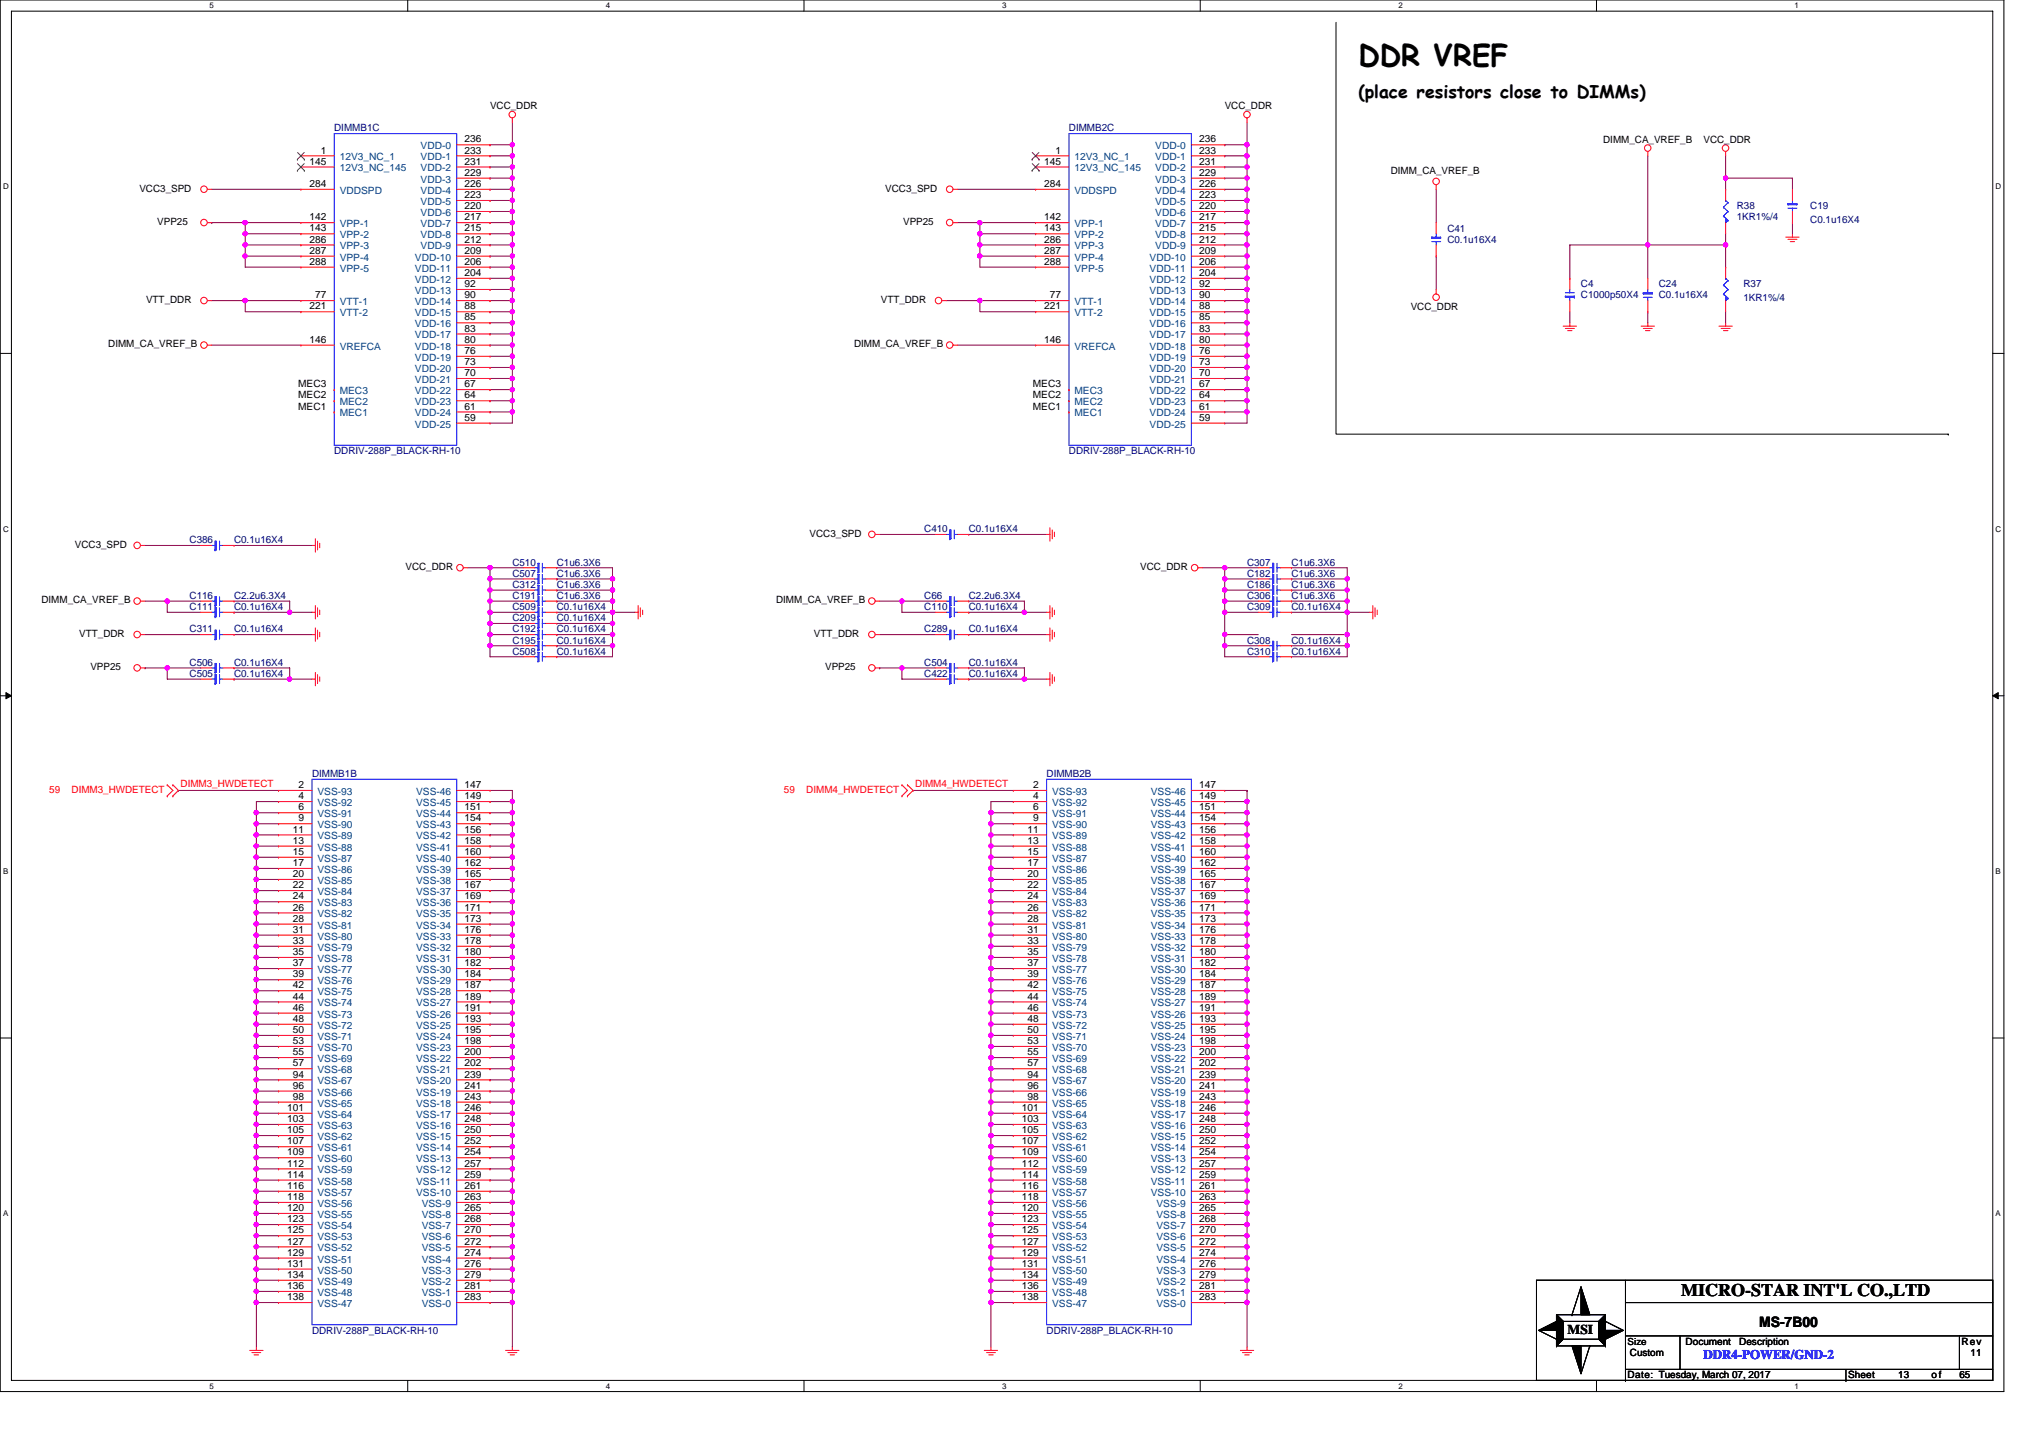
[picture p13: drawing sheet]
<svg xmlns="http://www.w3.org/2000/svg" width="297mm" height="210mm" viewBox="0 0 297 210" stroke-linecap="round" stroke-linejoin="round" font-family="sans-serif">
<defs><g id="words">
<text font-size="4.3" x="198.4" y="9.6">DDR VREF</text>
<g font-size="2.6">
<text x="198.4" y="14.2">(place resistors close to DIMMs)</text>
<text x="245.5" y="189.3">MICRO-STAR INT'L CO.,LTD</text>
</g>
<text font-size="2.1" x="256.9" y="193.8">MS-7B00</text>
<text font-size="2" x="228.9" y="194.8">MSI</text>
<text font-size="1.9" fill="#00f" x="248.8" y="198.5">DDR4-POWER/GND-2</text>
<g font-size="1.5">
<text x="71.6" y="15.9">VCC_DDR</text>
<text x="178.9" y="15.9">VCC_DDR</text>
<text x="46.8" y="22.4">1</text>
<text x="67.8" y="20.8">236</text>
<text x="67.8" y="22.4">233</text>
<text x="154.1" y="22.4">1</text>
<text x="175.1" y="20.8">236</text>
<text x="175.1" y="22.4">233</text>
<text x="234.1" y="20.8">DIMM_CA_VREF_B</text>
<text x="248.8" y="20.8">VCC_DDR</text>
<text x="20.4" y="28">VCC3_SPD</text>
<text x="45.2" y="24">145</text>
<text x="45.2" y="27.3">284</text>
<text x="67.8" y="24">231</text>
<text x="67.8" y="25.7">229</text>
<text x="67.8" y="27.3">226</text>
<text x="67.8" y="28.9">223</text>
<text x="129.3" y="28">VCC3_SPD</text>
<text x="152.5" y="24">145</text>
<text x="152.5" y="27.3">284</text>
<text x="175.1" y="24">231</text>
<text x="175.1" y="25.7">229</text>
<text x="175.1" y="27.3">226</text>
<text x="175.1" y="28.9">223</text>
<text x="203.1" y="25.4">DIMM_CA_VREF_B</text>
<text x="23" y="32.9">VPP25</text>
<text x="45.2" y="35.4">286</text>
<text x="45.2" y="33.8">143</text>
<text x="45.2" y="32.2">142</text>
<text x="67.8" y="30.5">220</text>
<text x="67.8" y="32.2">217</text>
<text x="67.8" y="33.8">215</text>
<text x="67.8" y="35.4">212</text>
<text x="131.9" y="32.9">VPP25</text>
<text x="152.5" y="35.4">286</text>
<text x="152.5" y="33.8">143</text>
<text x="152.5" y="32.2">142</text>
<text x="175.1" y="30.5">220</text>
<text x="175.1" y="32.2">217</text>
<text x="175.1" y="33.8">215</text>
<text x="175.1" y="35.4">212</text>
<text x="45.2" y="37.1">287</text>
<text x="45.2" y="38.7">288</text>
<text x="67.8" y="37.1">209</text>
<text x="67.8" y="38.7">206</text>
<text x="67.8" y="40.3">204</text>
<text x="67.8" y="41.9">92</text>
<text x="152.5" y="37.1">287</text>
<text x="152.5" y="38.7">288</text>
<text x="175.1" y="37.1">209</text>
<text x="175.1" y="38.7">206</text>
<text x="175.1" y="40.3">204</text>
<text x="175.1" y="41.9">92</text>
<text x="21.3" y="44.2">VTT_DDR</text>
<text x="45.2" y="45.2">221</text>
<text x="46" y="43.6">77</text>
<text x="67.8" y="43.6">90</text>
<text x="67.8" y="45.2">88</text>
<text x="67.8" y="46.8">85</text>
<text x="128.6" y="44.2">VTT_DDR</text>
<text x="152.5" y="45.2">221</text>
<text x="153.3" y="43.6">77</text>
<text x="175.1" y="43.6">90</text>
<text x="175.1" y="45.2">88</text>
<text x="175.1" y="46.8">85</text>
<text x="206" y="45.2">VCC_DDR</text>
<text x="15.8" y="50.7">DIMM_CA_VREF_B</text>
<text x="45.2" y="50.1">146</text>
<text x="67.8" y="48.4">83</text>
<text x="67.8" y="50.1">80</text>
<text x="67.8" y="51.7">76</text>
<text x="67.8" y="53.3">73</text>
<text x="124.7" y="50.7">DIMM_CA_VREF_B</text>
<text x="152.5" y="50.1">146</text>
<text x="175.1" y="48.4">83</text>
<text x="175.1" y="50.1">80</text>
<text x="175.1" y="51.7">76</text>
<text x="175.1" y="53.3">73</text>
<text x="43.5" y="59.8">MEC1</text>
<text x="43.5" y="58.2">MEC2</text>
<text x="43.5" y="56.6">MEC3</text>
<text x="67.8" y="54.9">70</text>
<text x="67.8" y="56.6">67</text>
<text x="67.8" y="58.2">64</text>
<text x="67.8" y="59.8">61</text>
<text x="150.8" y="59.8">MEC1</text>
<text x="150.8" y="58.2">MEC2</text>
<text x="150.8" y="56.6">MEC3</text>
<text x="175.1" y="54.9">70</text>
<text x="175.1" y="56.6">67</text>
<text x="175.1" y="58.2">64</text>
<text x="175.1" y="59.8">61</text>
<text x="67.8" y="61.4">59</text>
<text x="175.1" y="61.4">59</text>
<text x="10.9" y="80">VCC3_SPD</text>
<text x="59.2" y="83.2">VCC_DDR</text>
<text x="118.2" y="78.4">VCC3_SPD</text>
<text x="166.5" y="83.2">VCC_DDR</text>
<text x="6.1" y="88.1">DIMM_CA_VREF_B</text>
<text x="113.3" y="88.1">DIMM_CA_VREF_B</text>
<text x="11.6" y="93">VTT_DDR</text>
<text x="118.9" y="93">VTT_DDR</text>
<text x="13.2" y="97.9">VPP25</text>
<text x="120.5" y="97.9">VPP25</text>
<text x="43.6" y="120">9</text>
<text x="43.6" y="118.3">6</text>
<text x="43.6" y="116.7">4</text>
<text x="43.6" y="115.1">2</text>
<text x="67.8" y="120">154</text>
<text x="67.8" y="118.3">151</text>
<text x="67.8" y="116.7">149</text>
<text x="67.8" y="115.1">147</text>
<text x="150.9" y="120">9</text>
<text x="150.9" y="118.3">6</text>
<text x="150.9" y="116.7">4</text>
<text x="150.9" y="115.1">2</text>
<text x="175.1" y="120">154</text>
<text x="175.1" y="118.3">151</text>
<text x="175.1" y="116.7">149</text>
<text x="175.1" y="115.1">147</text>
<text x="42.8" y="124.8">15</text>
<text x="42.8" y="123.2">13</text>
<text x="42.8" y="121.6">11</text>
<text x="67.8" y="124.8">160</text>
<text x="67.8" y="123.2">158</text>
<text x="67.8" y="121.6">156</text>
<text x="150" y="124.8">15</text>
<text x="150" y="123.2">13</text>
<text x="150" y="121.6">11</text>
<text x="175.1" y="124.8">160</text>
<text x="175.1" y="123.2">158</text>
<text x="175.1" y="121.6">156</text>
<text x="42.8" y="131.3">24</text>
<text x="42.8" y="129.7">22</text>
<text x="42.8" y="128.1">20</text>
<text x="42.8" y="126.5">17</text>
<text x="67.8" y="131.3">169</text>
<text x="67.8" y="129.7">167</text>
<text x="67.8" y="128.1">165</text>
<text x="67.8" y="126.5">162</text>
<text x="150" y="131.3">24</text>
<text x="150" y="129.7">22</text>
<text x="150" y="128.1">20</text>
<text x="150" y="126.5">17</text>
<text x="175.1" y="131.3">169</text>
<text x="175.1" y="129.7">167</text>
<text x="175.1" y="128.1">165</text>
<text x="175.1" y="126.5">162</text>
<text x="42.8" y="137.8">33</text>
<text x="42.8" y="136.2">31</text>
<text x="42.8" y="134.6">28</text>
<text x="42.8" y="133">26</text>
<text x="67.8" y="137.8">178</text>
<text x="67.8" y="136.2">176</text>
<text x="67.8" y="134.6">173</text>
<text x="67.8" y="133">171</text>
<text x="150" y="137.8">33</text>
<text x="150" y="136.2">31</text>
<text x="150" y="134.6">28</text>
<text x="150" y="133">26</text>
<text x="175.1" y="137.8">178</text>
<text x="175.1" y="136.2">176</text>
<text x="175.1" y="134.6">173</text>
<text x="175.1" y="133">171</text>
<text x="42.8" y="142.7">39</text>
<text x="42.8" y="141.1">37</text>
<text x="42.8" y="139.5">35</text>
<text x="67.8" y="142.7">184</text>
<text x="67.8" y="141.1">182</text>
<text x="67.8" y="139.5">180</text>
<text x="150" y="142.7">39</text>
<text x="150" y="141.1">37</text>
<text x="150" y="139.5">35</text>
<text x="175.1" y="142.7">184</text>
<text x="175.1" y="141.1">182</text>
<text x="175.1" y="139.5">180</text>
<text x="42.8" y="146">44</text>
<text x="42.8" y="144.3">42</text>
<text x="42.8" y="149.2">48</text>
<text x="42.8" y="147.6">46</text>
<text x="67.8" y="149.2">193</text>
<text x="67.8" y="147.6">191</text>
<text x="67.8" y="146">189</text>
<text x="67.8" y="144.3">187</text>
<text x="150" y="146">44</text>
<text x="150" y="144.3">42</text>
<text x="150" y="149.2">48</text>
<text x="150" y="147.6">46</text>
<text x="175.1" y="149.2">193</text>
<text x="175.1" y="147.6">191</text>
<text x="175.1" y="146">189</text>
<text x="175.1" y="144.3">187</text>
<text x="42.8" y="155.7">57</text>
<text x="42.8" y="154.1">55</text>
<text x="42.8" y="152.5">53</text>
<text x="42.8" y="150.9">50</text>
<text x="67.8" y="155.7">202</text>
<text x="67.8" y="154.1">200</text>
<text x="67.8" y="152.5">198</text>
<text x="67.8" y="150.9">195</text>
<text x="150" y="155.7">57</text>
<text x="150" y="154.1">55</text>
<text x="150" y="152.5">53</text>
<text x="150" y="150.9">50</text>
<text x="175.1" y="155.7">202</text>
<text x="175.1" y="154.1">200</text>
<text x="175.1" y="152.5">198</text>
<text x="175.1" y="150.9">195</text>
<text x="42.8" y="160.6">98</text>
<text x="42.8" y="159">96</text>
<text x="42.8" y="157.4">94</text>
<text x="67.8" y="160.6">243</text>
<text x="67.8" y="159">241</text>
<text x="67.8" y="157.4">239</text>
<text x="150" y="160.6">98</text>
<text x="150" y="159">96</text>
<text x="150" y="157.4">94</text>
<text x="175.1" y="160.6">243</text>
<text x="175.1" y="159">241</text>
<text x="175.1" y="157.4">239</text>
<text x="41.9" y="167.1">107</text>
<text x="41.9" y="165.5">105</text>
<text x="41.9" y="163.9">103</text>
<text x="41.9" y="162.2">101</text>
<text x="67.8" y="167.1">252</text>
<text x="67.8" y="165.5">250</text>
<text x="67.8" y="163.9">248</text>
<text x="67.8" y="162.2">246</text>
<text x="149.2" y="167.1">107</text>
<text x="149.2" y="165.5">105</text>
<text x="149.2" y="163.9">103</text>
<text x="149.2" y="162.2">101</text>
<text x="175.1" y="167.1">252</text>
<text x="175.1" y="165.5">250</text>
<text x="175.1" y="163.9">248</text>
<text x="175.1" y="162.2">246</text>
<text x="41.9" y="173.6">116</text>
<text x="41.9" y="172">114</text>
<text x="41.9" y="170.3">112</text>
<text x="41.9" y="168.7">109</text>
<text x="67.8" y="173.6">261</text>
<text x="67.8" y="172">259</text>
<text x="67.8" y="170.3">257</text>
<text x="67.8" y="168.7">254</text>
<text x="149.2" y="173.6">116</text>
<text x="149.2" y="172">114</text>
<text x="149.2" y="170.3">112</text>
<text x="149.2" y="168.7">109</text>
<text x="175.1" y="173.6">261</text>
<text x="175.1" y="172">259</text>
<text x="175.1" y="170.3">257</text>
<text x="175.1" y="168.7">254</text>
<text x="41.9" y="178.5">123</text>
<text x="41.9" y="176.8">120</text>
<text x="41.9" y="175.2">118</text>
<text x="67.8" y="178.5">268</text>
<text x="67.8" y="176.8">265</text>
<text x="67.8" y="175.2">263</text>
<text x="149.2" y="178.5">123</text>
<text x="149.2" y="176.8">120</text>
<text x="149.2" y="175.2">118</text>
<text x="175.1" y="178.5">268</text>
<text x="175.1" y="176.8">265</text>
<text x="175.1" y="175.2">263</text>
<text x="41.9" y="185">131</text>
<text x="41.9" y="183.4">129</text>
<text x="41.9" y="181.7">127</text>
<text x="41.9" y="180.1">125</text>
<text x="67.8" y="185">276</text>
<text x="67.8" y="183.4">274</text>
<text x="67.8" y="181.7">272</text>
<text x="67.8" y="180.1">270</text>
<text x="149.2" y="185">131</text>
<text x="149.2" y="183.4">129</text>
<text x="149.2" y="181.7">127</text>
<text x="149.2" y="180.1">125</text>
<text x="175.1" y="185">276</text>
<text x="175.1" y="183.4">274</text>
<text x="175.1" y="181.7">272</text>
<text x="175.1" y="180.1">270</text>
<text x="41.9" y="189.9">138</text>
<text x="41.9" y="188.2">136</text>
<text x="41.9" y="186.6">134</text>
<text x="67.8" y="189.9">283</text>
<text x="67.8" y="188.2">281</text>
<text x="67.8" y="186.6">279</text>
<text x="149.2" y="189.9">138</text>
<text x="149.2" y="188.2">136</text>
<text x="149.2" y="186.6">134</text>
<text x="175.1" y="189.9">283</text>
<text x="175.1" y="188.2">281</text>
<text x="175.1" y="186.6">279</text>
<text x="246.2" y="196.4">Document</text>
<text x="254" y="196.4">Description</text>
<text x="286.5" y="196.4">Rev</text>
<text x="237.7" y="201.3">Date: Tuesday, March 07, 2017</text>
<text x="238" y="198">Custom</text>
<text x="269.9" y="201.3">Sheet</text>
<text x="277.2" y="201.3">13</text>
<text x="282.1" y="201.3">of</text>
<text x="286.1" y="201.3">65</text>
<text x="287.8" y="198">11</text>
</g>
<g font-size="1.5" fill="#000080">
<text x="48.8" y="19.2">DIMMB1C</text>
<text x="156.1" y="19.2">DIMMB2C</text>
<text x="211.4" y="33.8">C41</text>
<text x="211.4" y="35.5">C0.1u16X4</text>
<text x="253.6" y="30.6">R38</text>
<text x="253.6" y="32.2">1KR1%/4</text>
<text x="264.4" y="30.6">C19</text>
<text x="264.4" y="32.5">C0.1u16X4</text>
<text x="230.9" y="42">C4</text>
<text x="242.2" y="42">C24</text>
<text x="254.6" y="42">R37</text>
<text x="230.9" y="43.6">C1000p50X4</text>
<text x="242.2" y="43.6">C0.1u16X4</text>
<text x="254.6" y="43.9">1KR1%/4</text>
<text x="48.8" y="66.3">DDRIV-288P_BLACK-RH-10</text>
<text x="156.1" y="66.3">DDRIV-288P_BLACK-RH-10</text>
<text x="135" y="77.7">C410</text>
<text x="141.5" y="77.7">C0.1u16X4</text>
<text x="27.7" y="79.4">C386</text>
<text x="34.2" y="79.4">C0.1u16X4</text>
<text x="74.8" y="82.6">C510</text>
<text x="81.3" y="82.6">C1u6.3X6</text>
<text x="182.1" y="82.6">C307</text>
<text x="188.6" y="82.6">C1u6.3X6</text>
<text x="27.7" y="89.1">C111</text>
<text x="27.7" y="87.5">C116</text>
<text x="34.2" y="89.1">C0.1u16X4</text>
<text x="34.2" y="87.5">C2.2u6.3X4</text>
<text x="74.8" y="89.1">C509</text>
<text x="74.8" y="85.9">C312</text>
<text x="74.8" y="84.2">C507</text>
<text x="74.8" y="87.5">C191</text>
<text x="81.3" y="89.1">C0.1u16X4</text>
<text x="81.3" y="85.9">C1u6.3X6</text>
<text x="81.3" y="84.2">C1u6.3X6</text>
<text x="81.3" y="87.5">C1u6.3X6</text>
<text x="135" y="89.1">C110</text>
<text x="135" y="87.5">C66</text>
<text x="141.5" y="89.1">C0.1u16X4</text>
<text x="141.5" y="87.5">C2.2u6.3X4</text>
<text x="182.1" y="87.5">C306</text>
<text x="182.1" y="89.1">C309</text>
<text x="182.1" y="84.2">C182</text>
<text x="182.1" y="85.9">C186</text>
<text x="188.6" y="87.5">C1u6.3X6</text>
<text x="188.6" y="89.1">C0.1u16X4</text>
<text x="188.6" y="84.2">C1u6.3X6</text>
<text x="188.6" y="85.9">C1u6.3X6</text>
<text x="27.7" y="92.4">C311</text>
<text x="34.2" y="92.4">C0.1u16X4</text>
<text x="74.8" y="90.7">C209</text>
<text x="74.8" y="94">C195</text>
<text x="74.8" y="95.6">C508</text>
<text x="74.8" y="92.4">C192</text>
<text x="81.3" y="90.7">C0.1u16X4</text>
<text x="81.3" y="94">C0.1u16X4</text>
<text x="81.3" y="95.6">C0.1u16X4</text>
<text x="81.3" y="92.4">C0.1u16X4</text>
<text x="135" y="92.4">C289</text>
<text x="141.5" y="92.4">C0.1u16X4</text>
<text x="182.1" y="94">C308</text>
<text x="182.1" y="95.6">C310</text>
<text x="188.6" y="94">C0.1u16X4</text>
<text x="188.6" y="95.6">C0.1u16X4</text>
<text x="27.7" y="98.8">C505</text>
<text x="27.7" y="97.2">C506</text>
<text x="34.2" y="98.8">C0.1u16X4</text>
<text x="34.2" y="97.2">C0.1u16X4</text>
<text x="135" y="98.8">C422</text>
<text x="135" y="97.2">C504</text>
<text x="141.5" y="98.8">C0.1u16X4</text>
<text x="141.5" y="97.2">C0.1u16X4</text>
<text x="45.6" y="113.5">DIMMB1B</text>
<text x="152.8" y="113.5">DIMMB2B</text>
<text x="45.6" y="194.8">DDRIV-288P_BLACK-RH-10</text>
<text x="152.8" y="194.8">DDRIV-288P_BLACK-RH-10</text>
</g>
<g font-size="1.5" fill="#004080">
<text x="49.6" y="23.4">12V3_NC_1</text>
<text x="61.4" y="21.8">VDD-0</text>
<text x="61.4" y="23.4">VDD-1</text>
<text x="156.9" y="23.4">12V3_NC_1</text>
<text x="168.7" y="21.8">VDD-0</text>
<text x="168.7" y="23.4">VDD-1</text>
<text x="49.6" y="25">12V3_NC_145</text>
<text x="49.6" y="28.3">VDDSPD</text>
<text x="61.4" y="25">VDD-2</text>
<text x="61.4" y="26.7">VDD-3</text>
<text x="61.4" y="28.3">VDD-4</text>
<text x="61.4" y="29.9">VDD-5</text>
<text x="156.9" y="25">12V3_NC_145</text>
<text x="156.9" y="28.3">VDDSPD</text>
<text x="168.7" y="25">VDD-2</text>
<text x="168.7" y="26.7">VDD-3</text>
<text x="168.7" y="28.3">VDD-4</text>
<text x="168.7" y="29.9">VDD-5</text>
<text x="49.6" y="34.8">VPP-2</text>
<text x="49.6" y="33.2">VPP-1</text>
<text x="61.4" y="31.5">VDD-6</text>
<text x="61.4" y="33.2">VDD-7</text>
<text x="61.4" y="34.8">VDD-8</text>
<text x="156.9" y="34.8">VPP-2</text>
<text x="156.9" y="33.2">VPP-1</text>
<text x="168.7" y="31.5">VDD-6</text>
<text x="168.7" y="33.2">VDD-7</text>
<text x="168.7" y="34.8">VDD-8</text>
<text x="49.6" y="38.1">VPP-4</text>
<text x="49.6" y="36.4">VPP-3</text>
<text x="49.6" y="39.7">VPP-5</text>
<text x="60.6" y="38.1">VDD-10</text>
<text x="60.6" y="39.7">VDD-11</text>
<text x="60.6" y="41.3">VDD-12</text>
<text x="61.4" y="36.4">VDD-9</text>
<text x="156.9" y="38.1">VPP-4</text>
<text x="156.9" y="36.4">VPP-3</text>
<text x="156.9" y="39.7">VPP-5</text>
<text x="167.9" y="38.1">VDD-10</text>
<text x="167.9" y="39.7">VDD-11</text>
<text x="167.9" y="41.3">VDD-12</text>
<text x="168.7" y="36.4">VDD-9</text>
<text x="49.6" y="46.2">VTT-2</text>
<text x="49.6" y="44.6">VTT-1</text>
<text x="60.6" y="42.9">VDD-13</text>
<text x="60.6" y="44.6">VDD-14</text>
<text x="60.6" y="46.2">VDD-15</text>
<text x="60.6" y="47.8">VDD-16</text>
<text x="156.9" y="46.2">VTT-2</text>
<text x="156.9" y="44.6">VTT-1</text>
<text x="167.9" y="42.9">VDD-13</text>
<text x="167.9" y="44.6">VDD-14</text>
<text x="167.9" y="46.2">VDD-15</text>
<text x="167.9" y="47.8">VDD-16</text>
<text x="49.6" y="51.1">VREFCA</text>
<text x="60.6" y="49.4">VDD-17</text>
<text x="60.6" y="51.1">VDD-18</text>
<text x="60.6" y="52.7">VDD-19</text>
<text x="156.9" y="51.1">VREFCA</text>
<text x="167.9" y="49.4">VDD-17</text>
<text x="167.9" y="51.1">VDD-18</text>
<text x="167.9" y="52.7">VDD-19</text>
<text x="49.6" y="59.2">MEC2</text>
<text x="49.6" y="57.6">MEC3</text>
<text x="60.6" y="54.3">VDD-20</text>
<text x="60.6" y="55.9">VDD-21</text>
<text x="60.6" y="57.6">VDD-22</text>
<text x="60.6" y="59.2">VDD-23</text>
<text x="156.9" y="59.2">MEC2</text>
<text x="156.9" y="57.6">MEC3</text>
<text x="167.9" y="54.3">VDD-20</text>
<text x="167.9" y="55.9">VDD-21</text>
<text x="167.9" y="57.6">VDD-22</text>
<text x="167.9" y="59.2">VDD-23</text>
<text x="49.6" y="60.8">MEC1</text>
<text x="60.6" y="60.8">VDD-24</text>
<text x="60.6" y="62.4">VDD-25</text>
<text x="156.9" y="60.8">MEC1</text>
<text x="167.9" y="60.8">VDD-24</text>
<text x="167.9" y="62.4">VDD-25</text>
<text x="46.4" y="119.3">VSS-91</text>
<text x="46.4" y="117.7">VSS-92</text>
<text x="46.4" y="116.1">VSS-93</text>
<text x="60.8" y="119.3">VSS-44</text>
<text x="60.8" y="117.7">VSS-45</text>
<text x="60.8" y="116.1">VSS-46</text>
<text x="153.6" y="119.3">VSS-91</text>
<text x="153.6" y="117.7">VSS-92</text>
<text x="153.6" y="116.1">VSS-93</text>
<text x="168.1" y="119.3">VSS-44</text>
<text x="168.1" y="117.7">VSS-45</text>
<text x="168.1" y="116.1">VSS-46</text>
<text x="46.4" y="125.8">VSS-87</text>
<text x="46.4" y="124.2">VSS-88</text>
<text x="46.4" y="122.6">VSS-89</text>
<text x="46.4" y="120.9">VSS-90</text>
<text x="60.8" y="125.8">VSS-40</text>
<text x="60.8" y="124.2">VSS-41</text>
<text x="60.8" y="122.6">VSS-42</text>
<text x="60.8" y="120.9">VSS-43</text>
<text x="153.6" y="125.8">VSS-87</text>
<text x="153.6" y="124.2">VSS-88</text>
<text x="153.6" y="122.6">VSS-89</text>
<text x="153.6" y="120.9">VSS-90</text>
<text x="168.1" y="125.8">VSS-40</text>
<text x="168.1" y="124.2">VSS-41</text>
<text x="168.1" y="122.6">VSS-42</text>
<text x="168.1" y="120.9">VSS-43</text>
<text x="46.4" y="130.7">VSS-84</text>
<text x="46.4" y="129.1">VSS-85</text>
<text x="46.4" y="127.5">VSS-86</text>
<text x="60.8" y="130.7">VSS-37</text>
<text x="60.8" y="129.1">VSS-38</text>
<text x="60.8" y="127.5">VSS-39</text>
<text x="153.6" y="130.7">VSS-84</text>
<text x="153.6" y="129.1">VSS-85</text>
<text x="153.6" y="127.5">VSS-86</text>
<text x="168.1" y="130.7">VSS-37</text>
<text x="168.1" y="129.1">VSS-38</text>
<text x="168.1" y="127.5">VSS-39</text>
<text x="46.4" y="137.2">VSS-80</text>
<text x="46.4" y="135.6">VSS-81</text>
<text x="46.4" y="134">VSS-82</text>
<text x="46.4" y="132.3">VSS-83</text>
<text x="60.8" y="137.2">VSS-33</text>
<text x="60.8" y="135.6">VSS-34</text>
<text x="60.8" y="134">VSS-35</text>
<text x="60.8" y="132.3">VSS-36</text>
<text x="153.6" y="137.2">VSS-80</text>
<text x="153.6" y="135.6">VSS-81</text>
<text x="153.6" y="134">VSS-82</text>
<text x="153.6" y="132.3">VSS-83</text>
<text x="168.1" y="137.2">VSS-33</text>
<text x="168.1" y="135.6">VSS-34</text>
<text x="168.1" y="134">VSS-35</text>
<text x="168.1" y="132.3">VSS-36</text>
<text x="46.4" y="143.7">VSS-76</text>
<text x="46.4" y="142.1">VSS-77</text>
<text x="46.4" y="140.5">VSS-78</text>
<text x="46.4" y="138.8">VSS-79</text>
<text x="60.8" y="143.7">VSS-29</text>
<text x="60.8" y="142.1">VSS-30</text>
<text x="60.8" y="140.5">VSS-31</text>
<text x="60.8" y="138.8">VSS-32</text>
<text x="153.6" y="143.7">VSS-76</text>
<text x="153.6" y="142.1">VSS-77</text>
<text x="153.6" y="140.5">VSS-78</text>
<text x="153.6" y="138.8">VSS-79</text>
<text x="168.1" y="143.7">VSS-29</text>
<text x="168.1" y="142.1">VSS-30</text>
<text x="168.1" y="140.5">VSS-31</text>
<text x="168.1" y="138.8">VSS-32</text>
<text x="46.4" y="147">VSS-74</text>
<text x="46.4" y="145.3">VSS-75</text>
<text x="46.4" y="148.6">VSS-73</text>
<text x="60.8" y="148.6">VSS-26</text>
<text x="60.8" y="147">VSS-27</text>
<text x="60.8" y="145.3">VSS-28</text>
<text x="153.6" y="147">VSS-74</text>
<text x="153.6" y="145.3">VSS-75</text>
<text x="153.6" y="148.6">VSS-73</text>
<text x="168.1" y="148.6">VSS-26</text>
<text x="168.1" y="147">VSS-27</text>
<text x="168.1" y="145.3">VSS-28</text>
<text x="46.4" y="155.1">VSS-69</text>
<text x="46.4" y="153.5">VSS-70</text>
<text x="46.4" y="151.8">VSS-71</text>
<text x="46.4" y="150.2">VSS-72</text>
<text x="60.8" y="155.1">VSS-22</text>
<text x="60.8" y="153.5">VSS-23</text>
<text x="60.8" y="151.8">VSS-24</text>
<text x="60.8" y="150.2">VSS-25</text>
<text x="153.6" y="155.1">VSS-69</text>
<text x="153.6" y="153.5">VSS-70</text>
<text x="153.6" y="151.8">VSS-71</text>
<text x="153.6" y="150.2">VSS-72</text>
<text x="168.1" y="155.1">VSS-22</text>
<text x="168.1" y="153.5">VSS-23</text>
<text x="168.1" y="151.8">VSS-24</text>
<text x="168.1" y="150.2">VSS-25</text>
<text x="46.4" y="161.6">VSS-65</text>
<text x="46.4" y="160">VSS-66</text>
<text x="46.4" y="158.3">VSS-67</text>
<text x="46.4" y="156.7">VSS-68</text>
<text x="60.8" y="161.6">VSS-18</text>
<text x="60.8" y="160">VSS-19</text>
<text x="60.8" y="158.3">VSS-20</text>
<text x="60.8" y="156.7">VSS-21</text>
<text x="153.6" y="161.6">VSS-65</text>
<text x="153.6" y="160">VSS-66</text>
<text x="153.6" y="158.3">VSS-67</text>
<text x="153.6" y="156.7">VSS-68</text>
<text x="168.1" y="161.6">VSS-18</text>
<text x="168.1" y="160">VSS-19</text>
<text x="168.1" y="158.3">VSS-20</text>
<text x="168.1" y="156.7">VSS-21</text>
<text x="46.4" y="166.5">VSS-62</text>
<text x="46.4" y="164.8">VSS-63</text>
<text x="46.4" y="163.2">VSS-64</text>
<text x="60.8" y="166.5">VSS-15</text>
<text x="60.8" y="164.8">VSS-16</text>
<text x="60.8" y="163.2">VSS-17</text>
<text x="153.6" y="166.5">VSS-62</text>
<text x="153.6" y="164.8">VSS-63</text>
<text x="153.6" y="163.2">VSS-64</text>
<text x="168.1" y="166.5">VSS-15</text>
<text x="168.1" y="164.8">VSS-16</text>
<text x="168.1" y="163.2">VSS-17</text>
<text x="46.4" y="173">VSS-58</text>
<text x="46.4" y="171.3">VSS-59</text>
<text x="46.4" y="169.7">VSS-60</text>
<text x="46.4" y="168.1">VSS-61</text>
<text x="60.8" y="173">VSS-11</text>
<text x="60.8" y="171.3">VSS-12</text>
<text x="60.8" y="169.7">VSS-13</text>
<text x="60.8" y="168.1">VSS-14</text>
<text x="153.6" y="173">VSS-58</text>
<text x="153.6" y="171.3">VSS-59</text>
<text x="153.6" y="169.7">VSS-60</text>
<text x="153.6" y="168.1">VSS-61</text>
<text x="168.1" y="173">VSS-11</text>
<text x="168.1" y="171.3">VSS-12</text>
<text x="168.1" y="169.7">VSS-13</text>
<text x="168.1" y="168.1">VSS-14</text>
<text x="46.4" y="179.5">VSS-54</text>
<text x="46.4" y="177.8">VSS-55</text>
<text x="46.4" y="176.2">VSS-56</text>
<text x="46.4" y="174.6">VSS-57</text>
<text x="60.8" y="174.6">VSS-10</text>
<text x="61.6" y="179.5">VSS-7</text>
<text x="61.6" y="177.8">VSS-8</text>
<text x="61.6" y="176.2">VSS-9</text>
<text x="153.6" y="179.5">VSS-54</text>
<text x="153.6" y="177.8">VSS-55</text>
<text x="153.6" y="176.2">VSS-56</text>
<text x="153.6" y="174.6">VSS-57</text>
<text x="168.1" y="174.6">VSS-10</text>
<text x="168.9" y="179.5">VSS-7</text>
<text x="168.9" y="177.8">VSS-8</text>
<text x="168.9" y="176.2">VSS-9</text>
<text x="46.4" y="186">VSS-50</text>
<text x="46.4" y="184.4">VSS-51</text>
<text x="46.4" y="182.7">VSS-52</text>
<text x="46.4" y="181.1">VSS-53</text>
<text x="61.6" y="186">VSS-3</text>
<text x="61.6" y="184.4">VSS-4</text>
<text x="61.6" y="182.7">VSS-5</text>
<text x="61.6" y="181.1">VSS-6</text>
<text x="153.6" y="186">VSS-50</text>
<text x="153.6" y="184.4">VSS-51</text>
<text x="153.6" y="182.7">VSS-52</text>
<text x="153.6" y="181.1">VSS-53</text>
<text x="168.9" y="186">VSS-3</text>
<text x="168.9" y="184.4">VSS-4</text>
<text x="168.9" y="182.7">VSS-5</text>
<text x="168.9" y="181.1">VSS-6</text>
<text x="46.4" y="190.9">VSS-47</text>
<text x="46.4" y="189.2">VSS-48</text>
<text x="46.4" y="187.6">VSS-49</text>
<text x="61.6" y="190.9">VSS-0</text>
<text x="61.6" y="189.2">VSS-1</text>
<text x="61.6" y="187.6">VSS-2</text>
<text x="153.6" y="190.9">VSS-47</text>
<text x="153.6" y="189.2">VSS-48</text>
<text x="153.6" y="187.6">VSS-49</text>
<text x="168.9" y="190.9">VSS-0</text>
<text x="168.9" y="189.2">VSS-1</text>
<text x="168.9" y="187.6">VSS-2</text>
</g>
<g font-size="1.5" fill="#f00">
<text x="7.2" y="115.8">59</text>
<text x="10.5" y="115.8">DIMM3_HWDETECT</text>
<text x="26.4" y="114.9">DIMM3_HWDETECT</text>
<text x="114.5" y="115.8">59</text>
<text x="117.7" y="115.8">DIMM4_HWDETECT</text>
<text x="133.7" y="114.9">DIMM4_HWDETECT</text>
</g>
<text font-size="1.5" fill="#fff" x="265.5" y="193.8">17ci203</text>
<text font-size="1.4" x="237.7" y="196.3">Size</text>
<g font-size="1.2">
<text x="30.6" y="1.2">5</text>
<text x="88.5" y="1.2">4</text>
<text x="146.3" y="1.2">3</text>
<text x="204.2" y="1.2">2</text>
<text x="262.1" y="1.2">1</text>
<text x=".5" y="27.6">D</text>
<text x="291.4" y="27.6">D</text>
<text x=".5" y="77.6">C</text>
<text x="291.4" y="77.6">C</text>
<text x=".5" y="127.6">B</text>
<text x="291.4" y="127.6">B</text>
<text x=".5" y="177.6">A</text>
<text x="291.4" y="177.6">A</text>
<text x="30.6" y="202.8">5</text>
<text x="88.5" y="202.8">4</text>
<text x="146.3" y="202.8">3</text>
<text x="204.2" y="202.8">2</text>
<text x="262.1" y="202.8">1</text>
</g>
</g></defs>
<path d="M0 0h292.6v203.2h-292.6zM1.7 1.6h289.3v200h-289.3z" fill="none" stroke="#000" stroke-width=".15"/>
<g fill="#fff">
<path d="M30.6 .2h.6v1.3h-.6z"/>
<path d="M30.6 201.8h.6v1.3h-.6z"/>
</g>
<path d="M59.5 0v1.6M59.5 201.6v1.6" fill="none" stroke="#000" stroke-width=".15"/>
<g fill="#fff">
<path d="M88.5 .2h.6v1.3h-.6z"/>
<path d="M88.5 201.8h.6v1.3h-.6z"/>
</g>
<path d="M117.4 0v1.6M117.4 201.6v1.6" fill="none" stroke="#000" stroke-width=".15"/>
<g fill="#fff">
<path d="M146.3 .2h.7v1.3h-.7z"/>
<path d="M146.3 201.8h.7v1.3h-.7z"/>
</g>
<path d="M175.3 0v1.6M175.3 201.6v1.6" fill="none" stroke="#000" stroke-width=".15"/>
<g fill="#fff">
<path d="M204.2 .2h.6v1.3h-.6z"/>
<path d="M204.2 201.8h.6v1.3h-.6z"/>
</g>
<path d="M233.1 0v1.6M233.1 201.6v1.6" fill="none" stroke="#000" stroke-width=".15"/>
<g fill="#fff">
<path d="M262.1 .2h.6v1.3h-.6z"/>
<path d="M262.1 201.8h.6v1.3h-.6z"/>
<path d="M.5 26.6h.8v1.3h-.8z"/>
<path d="M291.4 26.6h.9v1.3h-.9z"/>
<path d="M.5 76.6h.8v1.3h-.8z"/>
<path d="M291.4 76.6h.9v1.3h-.9z"/>
</g>
<path d="M0 51.6h1.7M291 51.6h1.6" fill="none" stroke="#000" stroke-width=".15"/>
<g fill="#fff">
<path d="M.5 126.6h.7v1.3h-.7z"/>
<path d="M291.4 126.6h.8v1.3h-.8z"/>
</g>
<path d="M0 101.6h1.7M291 101.6h1.6" fill="none" stroke="#000" stroke-width=".15"/>
<path d="M.9 101.1l.8 .5-.8 .4zM291 101.6l.8-.5v.9z" fill="#000" stroke="#000" stroke-width=".15"/>
<g fill="#fff">
<path d="M.5 176.6h.7v1.2h-.7z"/>
<path d="M291.4 176.6h.8v1.2h-.8z"/>
</g>
<g fill="none" stroke="#000" stroke-width=".15">
<path d="M195.1 3.3v60.1h89.4M284.5 63.4h.1M0 151.6h1.7M291 151.6h1.6M224.4 186.9h66.6v14.7h-66.6zM224.7 194.3l2.6 1.3M227.3 192h7.2v4.5h-7.2zM227.3 195.6h.1M227.3 196.5h.1M227.3 192l1 1M228.3 195.6l-1 .9M228.3 193h.1"/>
<path d="M228.3 193h5.2v2.6h-5.2zM229.6 192h.1M230.9 187.9l-1.3 4.1M232.2 196.5h.1M232.2 196.5l-1.3 4.1M233.5 195.6l1 .9M234.5 192h.1M234.5 193h.1M234.5 192l-1 1M234.5 193l2.6 1.3M234.5 196.5h.1M237.4 190.2h53.6"/>
<path d="M237.4 195.1h53.6M237.4 186.9v14.7M237.4 200h53.6M245.3 195.1v4.9M269.6 200v1.6M286.1 195.1v4.9M237.4 201.6h.1M269.6 201.6h.1"/>
</g>
<g fill="none" stroke="#800040" stroke-width=".15">
<path d="M74.8 17.9v3.2M182.1 17.9v3.2M30.9 32.5h.1M30.9 32.5h4.9M30.9 27.6h13M35.8 32.5h8.1M35.8 37.4h.1M35.8 32.5v1.6M35.8 34.1h.1M35.8 35.8h.1M35.8 34.1v4.9h8.1M35.8 37.4h8.1"/>
<path d="M35.8 34.1h8.1M35.8 35.8h8.1M71.6 21.1h.1M71.6 22.8h.1M71.6 29.3h.1M71.6 30.9h.1M71.6 27.6h.1M71.6 35.8h.1M71.6 37.4h.1M71.6 34.1h.1M71.6 26h.1M71.6 24.4h.1"/>
<path d="M71.6 32.5h.1M71.6 39h.1M71.6 22.8h3.2M71.6 21.1h3.2M71.6 32.5h3.2M71.6 37.4h3.2M71.6 34.1h3.2M71.6 35.8h3.2M71.6 29.3h3.2M71.6 30.9h3.2M71.6 27.6h3.2M71.6 26h3.2"/>
<path d="M71.6 24.4h3.2M71.6 39h3.2M74.8 21.1v1.7M74.8 27.6v3.3M74.8 35.8v1.6M74.8 34.1v1.7M74.8 24.4v3.2M74.8 32.5v1.6M74.8 22.8v1.6M74.8 37.4v1.6M74.8 30.9v1.6M74.8 39v1.6"/>
<path d="M139.8 32.5h3.3M139.8 27.6h11.4M143.1 34.1h8.1M143.1 37.4v1.6h8.1M143.1 32.5v1.6M143.1 37.4h.1M143.1 37.4h8.1M143.1 34.1h.1M143.1 34.1v3.3M143.1 32.5h.1M143.1 35.8h8.1M143.1 35.8h.1"/>
<path d="M143.1 32.5h8.1M178.9 22.8h.1M178.9 29.3h3.2M178.9 30.9h3.2M178.9 21.1h.1M178.9 27.6h3.2M178.9 35.8h3.2M178.9 37.4h3.2M178.9 34.1h3.2M178.9 26h3.2M178.9 24.4h3.2M178.9 32.5h.1"/>
<path d="M178.9 39h3.2M178.9 22.8h3.2M178.9 21.1h3.2M178.9 32.5h3.2M182.1 22.8h.1M182.1 29.3h.1M182.1 27.6v1.7M182.1 21.1v1.7M182.1 35.8h.1M182.1 34.1h.1M182.1 26h.1M182.1 24.4v1.6"/>
<path d="M182.1 32.5v1.6M182.1 37.4v1.6M182.1 30.9v1.6M182.1 39h.1M182.1 22.8v1.6M182.1 26v1.6M182.1 29.3v1.6M182.1 34.1v3.3M182.1 39v3.3M209.7 27.6v4.9M209.7 37.4v4.9M240.6 35.8h-11.3v4.8"/>
<path d="M240.6 35.8h.1M240.6 22.8v13M240.6 35.8h11.4M240.6 35.8v4.8M252 22.8v3.2h9.8v1.6M252 35.8v3.2M252 26h.1M252 34.1v1.7M252 26v1.6M261.8 32.5v1.6M30.9 50.4h13M30.9 43.9h4.9"/>
<path d="M35.8 43.9v1.6h8.1M35.8 43.9h.1M35.8 43.9h8.1M71.6 53.7h.1M71.6 55.3h.1M71.6 47.1h.1M71.6 48.8h.1M71.6 43.9h.1M71.6 45.5h.1M71.6 42.3h.1M71.6 52h3.2M71.6 50.4h.1"/>
<path d="M71.6 58.5h.1M71.6 40.6h.1M71.6 56.9h.1M71.6 43.9h3.2M71.6 53.7h3.2M71.6 55.3h3.2M71.6 47.1h3.2M71.6 48.8h3.2M71.6 45.5h3.2M71.6 42.3h3.2M71.6 50.4h3.2M71.6 58.5h3.2"/>
<path d="M71.6 40.6h3.2M71.6 56.9h3.2M74.8 53.7v1.6M74.8 47.1v1.7M74.8 42.3v3.2M74.8 52h.1M74.8 50.4v1.6M74.8 40.6v1.7M74.8 55.3v1.6M74.8 56.9v1.6M74.8 48.8v1.6M74.8 45.5v1.6"/>
<path d="M74.8 58.5v1.7M74.8 52v1.7M138.2 43.9h4.9M139.8 50.4h11.4M143.1 43.9h8.1M143.1 43.9v1.6h8.1M143.1 43.9h.1M178.9 53.7h3.2M178.9 55.3h3.2M178.9 47.1h3.2M178.9 48.8h3.2M178.9 43.9h.1"/>
<path d="M178.9 45.5h3.2M178.9 42.3h3.2M178.9 52h3.2M178.9 50.4h3.2M178.9 58.5h3.2M178.9 40.6h3.2M178.9 56.9h3.2M178.9 43.9h3.2M182.1 53.7v1.6M182.1 47.1h.1M182.1 43.9h.1M182.1 42.3v1.6"/>
<path d="M182.1 52h.1M182.1 50.4v1.6M182.1 40.6h.1M182.1 55.3h.1M182.1 56.9h.1M182.1 48.8h.1M182.1 45.5v1.6M182.1 58.5h.1M182.1 43.9v1.6M182.1 47.1v3.3M182.1 52v1.7M182.1 55.3v4.9"/>
<path d="M229.3 45.5v1.6M240.6 45.5v1.6M252 45.5v1.6M21.2 79.7h8.1M34.2 79.7h11.4M71.6 60.2h.1M71.6 60.2h3.2M74.8 60.2v1.6h-3.2M128.5 78h8.1M141.5 78h11.3M178.9 60.2h3.2M182.1 60.2v1.6h-3.2"/>
<path d="M21.2 92.7h8.1M21.2 97.5h.1M21.2 97.5h3.2M21.2 87.8h3.2M24.4 87.8h.1M24.4 87.8h4.9M24.4 97.5h4.9M24.4 97.5v1.7h4.9M24.4 87.8v1.6h4.9M34.2 87.8h8.1v1.6M34.2 92.7h11.4M34.2 99.2h.1"/>
<path d="M34.2 97.5h8.1v1.7M34.2 99.2h8.1M34.2 89.4h11.4M34.2 89.4h.1M42.3 99.2h3.3M68.3 82.9h3.3M71.6 86.2h.1M71.6 86.2h4.9M71.6 94.3v1.6h4.9M71.6 84.5v1.7M71.6 89.4v1.6M71.6 91v1.7"/>
<path d="M71.6 92.7v1.6M71.6 87.8h.1M71.6 86.2v1.6M71.6 82.9v1.6M71.6 87.8v1.6M71.6 87.8h4.9M71.6 82.9h.1M71.6 84.5h.1M71.6 89.4h.1M71.6 91h.1M71.6 92.7h.1M71.6 94.3h.1"/>
<path d="M71.6 84.5h4.9M71.6 92.7h4.9M71.6 94.3h4.9M71.6 82.9h4.9M71.6 89.4h4.9M71.6 91h4.9M81.3 94.3h.1M81.3 86.2h.1M81.3 87.8h.1M81.3 87.8h8.1M81.3 86.2h8.1M81.3 94.3h8.1"/>
<path d="M81.3 91h8.1M81.3 82.9h8.1v1.6M81.3 84.5h.1M81.3 84.5h8.1M81.3 89.4h8.1M81.3 92.7h.1M81.3 92.7h8.1M89.4 91v1.7M89.4 87.8v1.6M89.4 92.7v1.6M89.4 94.3v1.6h-8.1M89.4 89.4h.1"/>
<path d="M89.4 89.4v1.6M89.4 84.5v1.7M89.4 89.4h3.3M89.4 86.2v1.6M128.5 87.8h3.2M128.5 92.7h8.1M128.5 97.5h.1M128.5 97.5h3.2M131.7 87.8h.1M131.7 87.8h4.9M131.7 87.8v1.6h4.9M131.7 97.5h4.9"/>
<path d="M131.7 97.5v1.7h4.9M141.5 89.4h11.3M141.5 89.4h.1M141.5 87.8h8.1v1.6M141.5 92.7h11.3M141.5 99.2h.1M141.5 97.5h8.1v1.7M141.5 99.2h8.1M149.6 99.2h3.2M175.6 82.9h3.3M178.9 92.7v3.2h4.8M178.9 89.4h.1"/>
<path d="M178.9 92.7h.1M178.9 87.8v1.6M178.9 89.4v3.3M178.9 82.9h4.8M178.9 84.5h4.8M178.9 89.4h4.8M178.9 92.7h4.8M178.9 94.3h4.8M178.9 84.5h.1M178.9 87.8h.1M178.9 86.2h4.8M178.9 86.2v1.6"/>
<path d="M178.9 82.9h.1M178.9 87.8h4.8M178.9 82.9v3.3M188.6 89.4h8.1M188.6 92.7h8.1M188.6 94.3h8.1M188.6 82.9h8.1v1.6M188.6 84.5h.1M188.6 86.2h.1M188.6 87.8h8.1M188.6 84.5h8.1M188.6 86.2h8.1"/>
<path d="M196.7 92.7h.1M196.7 84.5v1.7M196.7 89.4h3.3M196.7 94.3v1.6h-8.1M196.7 86.2v1.6M196.7 89.4h.1M196.7 87.8h.1M196.7 87.8v6.5M26.1 115.4h.1M26.1 115.4h14.6M37.4 118.7h.1M37.4 118.7v1.6"/>
<path d="M37.4 118.7h3.3M40.7 117.1h-3.3v1.6M71.6 115.4h3.2v1.7M71.6 117.1h.1M71.6 117.1h3.2M71.6 118.7h.1M71.6 118.7h3.2M74.8 117.1v1.6M74.8 118.7v1.6M133.3 115.4h.1M133.3 115.4h14.7M144.7 118.7h.1"/>
<path d="M144.7 118.7h3.3M144.7 118.7v1.6M148 117.1h-3.3v1.6M178.9 118.7h3.2M178.9 117.1h3.2M178.9 115.4h3.2M182.1 115.4h.1M182.1 118.7h.1M182.1 115.4v1.7M182.1 118.7v1.6M182.1 117.1v1.6M37.4 134.9h.1"/>
<path d="M37.4 136.5h.1M37.4 139.8h.1M37.4 128.4h.1M37.4 130h3.3M37.4 131.7h.1M37.4 123.5h.1M37.4 125.2h.1M37.4 133.3h.1M37.4 126.8h.1M37.4 138.2h.1M37.4 120.3v1.6M37.4 134.9v1.6"/>
<path d="M37.4 139.8v1.6M37.4 130h.1M37.4 130v1.7M37.4 123.5v1.7M37.4 131.7v1.6M37.4 125.2v1.6M37.4 138.2v1.6M37.4 121.9v1.6M37.4 133.3v1.6M37.4 126.8v1.6M37.4 136.5v1.7M37.4 121.9h.1"/>
<path d="M37.4 134.9h3.3M37.4 136.5h3.3M37.4 139.8h3.3M37.4 128.4h3.3M37.4 131.7h3.3M37.4 123.5h3.3M37.4 125.2h3.3M37.4 133.3h3.3M37.4 126.8h3.3M37.4 138.2h3.3M37.4 128.4v1.6M37.4 121.9h3.3"/>
<path d="M37.4 120.3h.1M37.4 120.3h3.3M71.6 128.4h.1M71.6 130h.1M71.6 139.8h.1M71.6 121.9h.1M71.6 123.5h.1M71.6 126.8h.1M71.6 131.7h.1M71.6 120.3h.1M71.6 125.2h.1M71.6 133.3h.1"/>
<path d="M71.6 134.9h.1M71.6 136.5h.1M71.6 138.2h.1M71.6 134.9h3.2M71.6 136.5h3.2M71.6 139.8h3.2M71.6 128.4h3.2M71.6 131.7h3.2M71.6 123.5h3.2M71.6 125.2h3.2M71.6 133.3h3.2M71.6 126.8h3.2"/>
<path d="M71.6 138.2h3.2M71.6 130h3.2M71.6 121.9h3.2M71.6 120.3h3.2M74.8 128.4v1.6M74.8 139.8v1.6M74.8 121.9v1.6M74.8 126.8v1.6M74.8 130v1.7M74.8 123.5v1.7M74.8 131.7v1.6M74.8 134.9v1.6"/>
<path d="M74.8 136.5v1.7M74.8 120.3v1.6M74.8 133.3v1.6M74.8 138.2v1.6M74.8 125.2v1.6M144.7 136.5h.1M144.7 134.9h.1M144.7 121.9h.1M144.7 120.3h.1M144.7 130h.1M144.7 128.4h.1M144.7 139.8h.1"/>
<path d="M144.7 125.2h.1M144.7 123.5h.1M144.7 131.7h.1M144.7 138.2h.1M144.7 126.8h.1M144.7 133.3h.1M144.7 134.9h3.3M144.7 136.5h3.3M144.7 139.8h3.3M144.7 128.4h3.3M144.7 131.7h3.3M144.7 123.5h3.3"/>
<path d="M144.7 125.2h3.3M144.7 133.3h3.3M144.7 126.8h3.3M144.7 138.2h3.3M144.7 130h3.3M144.7 121.9h3.3M144.7 120.3h3.3M144.7 120.3v1.6M144.7 128.4v1.6M144.7 139.8v1.6M144.7 134.9v1.6M144.7 130v1.7"/>
<path d="M144.7 131.7v1.6M144.7 123.5v1.7M144.7 138.2v1.6M144.7 125.2v1.6M144.7 126.8v1.6M144.7 133.3v1.6M144.7 121.9v1.6M144.7 136.5v1.7M178.9 123.5h.1M178.9 121.9h.1M178.9 131.7h.1M178.9 136.5h3.2"/>
<path d="M178.9 134.9h3.2M178.9 133.3h3.2M178.9 125.2h3.2M178.9 120.3h.1M178.9 138.2h.1M178.9 131.7h3.2M178.9 123.5h3.2M178.9 138.2h3.2M178.9 121.9h3.2M178.9 120.3h3.2M178.9 139.8h3.2M178.9 130h3.2"/>
<path d="M178.9 128.4h3.2M178.9 126.8h3.2M182.1 139.8h.1M182.1 128.4h.1M182.1 130v1.7M182.1 126.8v1.6M182.1 121.9v1.6M182.1 131.7v1.6M182.1 123.5v1.7M182.1 120.3v1.6M182.1 136.5v1.7M182.1 134.9h.1"/>
<path d="M182.1 138.2v1.6M182.1 133.3h.1M182.1 125.2h.1M182.1 125.2v1.6M182.1 128.4v1.6M182.1 133.3v3.2M182.1 139.8v3.3M37.4 141.4h.1M37.4 156.1h.1M37.4 157.7h.1M37.4 149.6h.1M37.4 143.1h.1"/>
<path d="M37.4 159.3h.1M37.4 151.2h.1M37.4 144.7h.1M37.4 154.4h.1M37.4 146.3v1.6M37.4 154.4v3.3M37.4 147.9v1.7M37.4 141.4v1.7M37.4 157.7v1.6M37.4 149.6v1.6M37.4 143.1v1.6M37.4 159.3v1.6"/>
<path d="M37.4 151.2v1.6M37.4 144.7v1.6M37.4 146.3h.1M37.4 147.9h.1M37.4 141.4h3.3M37.4 156.1h3.3M37.4 157.7h3.3M37.4 149.6h3.3M37.4 143.1h3.3M37.4 159.3h3.3M37.4 151.2h3.3M37.4 144.7h3.3"/>
<path d="M37.4 152.8v1.6M37.4 146.3h3.3M37.4 147.9h3.3M37.4 152.8h3.3M37.4 154.4h3.3M71.6 141.4h.1M71.6 154.4h3.2M71.6 156.1h.1M71.6 144.7h.1M71.6 146.3h.1M71.6 159.3h.1M71.6 143.1h.1"/>
<path d="M71.6 147.9h.1M71.6 149.6h.1M71.6 151.2h.1M71.6 152.8h3.2M71.6 141.4h3.2M71.6 156.1h3.2M71.6 149.6h3.2M71.6 143.1h3.2M71.6 159.3h3.2M71.6 151.2h3.2M71.6 144.7h3.2M71.6 146.3h3.2"/>
<path d="M71.6 147.9h3.2M71.6 157.7h.1M71.6 157.7h3.2M74.8 154.4v1.7M74.8 144.7v1.6M74.8 159.3v1.6M74.8 141.4v1.7M74.8 156.1v1.6M74.8 146.3v1.6M74.8 143.1v1.6M74.8 147.9v1.7M74.8 151.2v1.6"/>
<path d="M74.8 149.6v1.6M74.8 154.4h.1M74.8 157.7v1.6M74.8 152.8v1.6M144.7 147.9h.1M144.7 146.3h.1M144.7 154.4h.1M144.7 152.8h.1M144.7 157.7h.1M144.7 156.1h.1M144.7 141.4h.1M144.7 159.3h.1"/>
<path d="M144.7 143.1h.1M144.7 149.6h.1M144.7 144.7h.1M144.7 151.2h.1M144.7 141.4h3.3M144.7 156.1h3.3M144.7 157.7h3.3M144.7 149.6h3.3M144.7 143.1h3.3M144.7 159.3h3.3M144.7 151.2h3.3M144.7 144.7h3.3"/>
<path d="M144.7 146.3h3.3M144.7 147.9h3.3M144.7 154.4h3.3M144.7 152.8h3.3M144.7 152.8v1.6M144.7 146.3v1.6M144.7 141.4v1.7M144.7 147.9v1.7M144.7 154.4v3.3M144.7 143.1v1.6M144.7 149.6v1.6M144.7 157.7v1.6"/>
<path d="M144.7 159.3v1.6M144.7 144.7v1.6M144.7 151.2v1.6M178.9 159.3h3.2M178.9 146.3h3.2M178.9 144.7h3.2M178.9 156.1h3.2M178.9 154.4h3.2M178.9 141.4h3.2M178.9 147.9h3.2M178.9 157.7h3.2M178.9 143.1h3.2"/>
<path d="M178.9 152.8h3.2M178.9 151.2h3.2M178.9 149.6h.1M178.9 149.6h3.2M182.1 154.4h.1M182.1 141.4h.1M182.1 159.3v1.6M182.1 144.7h.1M182.1 146.3h.1M182.1 156.1v1.6M182.1 147.9v1.7M182.1 143.1v1.6"/>
<path d="M182.1 149.6v1.6M182.1 151.2h.1M182.1 157.7h.1M182.1 152.8h.1M182.1 144.7v3.2M182.1 151.2v4.9M182.1 157.7v1.6M37.4 165.8h.1M37.4 167.4h.1M37.4 169.1h.1M37.4 170.7h.1M37.4 177.2h.1"/>
<path d="M37.4 172.3h.1M37.4 178.8h.1M37.4 162.6h.1M37.4 164.2h.1M37.4 160.9h.1M37.4 173.9v1.7M37.4 165.8v1.6M37.4 169.1v1.6M37.4 175.6v1.6M37.4 167.4v1.7M37.4 170.7v1.6M37.4 177.2v1.6"/>
<path d="M37.4 162.6v1.6M37.4 172.3v1.6M37.4 164.2v1.6M37.4 160.9v1.7M37.4 173.9h.1M37.4 165.8h3.3M37.4 167.4h3.3M37.4 169.1h3.3M37.4 170.7h3.3M37.4 177.2h3.3M37.4 172.3h3.3M37.4 178.8h3.3"/>
<path d="M37.4 162.6h3.3M37.4 164.2h3.3M37.4 160.9h3.3M37.4 178.8v1.6M37.4 173.9h3.3M37.4 175.6h.1M37.4 175.6h3.3M71.6 177.2h.1M71.6 178.8h.1M71.6 173.9h.1M71.6 175.6h.1M71.6 160.9h.1"/>
<path d="M71.6 162.6h.1M71.6 167.4h.1M71.6 169.1h.1M71.6 164.2h.1M71.6 170.7h.1M71.6 172.3h.1M71.6 165.8h.1M71.6 175.6h3.2M71.6 165.8h3.2M71.6 167.4h3.2M71.6 169.1h3.2M71.6 170.7h3.2"/>
<path d="M71.6 177.2h3.2M71.6 172.3h3.2M71.6 178.8h3.2M71.6 162.6h3.2M71.6 164.2h3.2M71.6 160.9h3.2M71.6 173.9h3.2M74.8 177.2v1.6M74.8 173.9v1.7M74.8 178.8v1.6M74.8 175.6v1.6M74.8 160.9v1.7"/>
<path d="M74.8 167.4v1.7M74.8 162.6v1.6M74.8 170.7v1.6M74.8 169.1v1.6M74.8 165.8v1.6M74.8 164.2v1.6M74.8 172.3v1.6M144.7 175.6h.1M144.7 173.9h.1M144.7 177.2h.1M144.7 170.7h.1M144.7 169.1h.1"/>
<path d="M144.7 167.4h.1M144.7 165.8h.1M144.7 172.3h.1M144.7 164.2h.1M144.7 162.6h.1M144.7 178.8h.1M144.7 160.9h.1M144.7 175.6h3.3M144.7 165.8h3.3M144.7 167.4h3.3M144.7 169.1h3.3M144.7 170.7h3.3"/>
<path d="M144.7 177.2h3.3M144.7 172.3h3.3M144.7 178.8h3.3M144.7 162.6h3.3M144.7 164.2h3.3M144.7 160.9h3.3M144.7 173.9h3.3M144.7 169.1v1.6M144.7 165.8v1.6M144.7 173.9v1.7M144.7 167.4v1.7M144.7 175.6v1.6"/>
<path d="M144.7 177.2v1.6M144.7 170.7v1.6M144.7 178.8v1.6M144.7 162.6v1.6M144.7 164.2v1.6M144.7 172.3v1.6M144.7 160.9v1.7M178.9 175.6h.1M178.9 173.9h.1M178.9 169.1h3.2M178.9 167.4h3.2M178.9 162.6h.1"/>
<path d="M178.9 172.3h3.2M178.9 170.7h3.2M178.9 164.2h3.2M178.9 165.8h3.2M178.9 175.6h3.2M178.9 162.6h3.2M178.9 173.9h3.2M178.9 178.8h3.2M178.9 177.2h3.2M178.9 160.9h.1M178.9 160.9h3.2M182.1 173.9v1.7"/>
<path d="M182.1 177.2v1.6M182.1 178.8h.1M182.1 160.9v1.7M182.1 175.6h.1M182.1 167.4v1.7M182.1 165.8h.1M182.1 169.1h.1M182.1 170.7h.1M182.1 162.6v1.6M182.1 172.3v1.6M182.1 164.2h.1M182.1 164.2v3.2"/>
<path d="M182.1 169.1v3.2M182.1 175.6v1.6M182.1 178.8v1.6M37.4 182.1h.1M37.4 183.7h.1M37.4 185.3h.1M37.4 186.9h.1M37.4 180.4h3.3M37.4 188.6h.1M37.4 190.2h.1M37.4 188.6v1.6M37.4 182.1v1.6"/>
<path d="M37.4 183.7v1.6M37.4 185.3v1.6M37.4 180.4h.1M37.4 186.9v1.7M37.4 180.4v1.7M37.4 190.2v6.5M37.4 182.1h3.3M37.4 183.7h3.3M37.4 185.3h3.3M37.4 186.9h3.3M37.4 188.6h3.3M37.4 190.2h3.3"/>
<path d="M71.6 183.7h.1M71.6 185.3h.1M71.6 182.1h.1M71.6 180.4h.1M71.6 186.9h.1M71.6 188.6h.1M71.6 190.2h.1M71.6 182.1h3.2M71.6 183.7h3.2M71.6 185.3h3.2M71.6 186.9h3.2M71.6 188.6h3.2"/>
<path d="M71.6 190.2h3.2M71.6 180.4h3.2M74.8 183.7v1.6M74.8 182.1v1.6M74.8 186.9v1.7M74.8 180.4v1.7M74.8 185.3v1.6M74.8 190.2v6.5M74.8 188.6v1.6M144.7 183.7h.1M144.7 182.1h.1M144.7 185.3h.1"/>
<path d="M144.7 186.9h.1M144.7 180.4h.1M144.7 190.2h.1M144.7 188.6h.1M144.7 182.1h3.3M144.7 183.7h3.3M144.7 185.3h3.3M144.7 186.9h3.3M144.7 188.6h3.3M144.7 190.2h3.3M144.7 180.4h3.3M144.7 188.6v1.6"/>
<path d="M144.7 182.1v1.6M144.7 183.7v1.6M144.7 185.3v1.6M144.7 186.9v1.7M144.7 180.4v1.7M144.7 190.2v6.5M178.9 182.1h3.2M178.9 188.6h3.2M178.9 186.9h3.2M178.9 180.4h3.2M178.9 190.2h3.2M178.9 185.3h3.2"/>
<path d="M178.9 183.7h3.2M182.1 182.1h.1M182.1 183.7h.1M182.1 186.9h.1M182.1 180.4v1.7M182.1 185.3v1.6M182.1 190.2h.1M182.1 188.6h.1M182.1 182.1v3.2M182.1 186.9v9.8"/>
</g>
<g fill="#f0f" stroke="#f0f" stroke-width=".15">
<circle cx="143.1" cy="34.1" r=".31"/>
<circle cx="182.1" cy="24.4" r=".32"/>
<circle cx="182.1" cy="30.9" r=".32"/>
<circle cx="182.1" cy="29.2" r=".32"/>
<circle cx="182.1" cy="48.8" r=".32"/>
<circle cx="182.1" cy="47.1" r=".32"/>
<circle cx="182.1" cy="37.4" r=".32"/>
<circle cx="182.1" cy="45.5" r=".32"/>
<circle cx="182.1" cy="53.6" r=".32"/>
<circle cx="182.1" cy="52" r=".32"/>
<circle cx="182.1" cy="35.7" r=".32"/>
<circle cx="182.1" cy="34.1" r=".31"/>
<circle cx="182.1" cy="27.6" r=".32"/>
<circle cx="182.1" cy="26" r=".31"/>
<circle cx="182.1" cy="42.3" r=".31"/>
<circle cx="182.1" cy="56.9" r=".32"/>
<circle cx="182.1" cy="55.3" r=".32"/>
<circle cx="182.1" cy="58.5" r=".31"/>
<circle cx="182.1" cy="50.4" r=".31"/>
<circle cx="182.1" cy="40.6" r=".32"/>
<circle cx="182.1" cy="39" r=".32"/>
<circle cx="182.1" cy="22.8" r=".32"/>
<circle cx="182.1" cy="21.1" r=".32"/>
<circle cx="182.1" cy="43.9" r=".32"/>
<circle cx="182.1" cy="32.5" r=".32"/>
<circle cx="143.1" cy="43.9" r=".32"/>
<circle cx="143.1" cy="32.5" r=".32"/>
<circle cx="143.1" cy="37.4" r=".32"/>
<circle cx="143.1" cy="35.7" r=".32"/>
<circle cx="182.1" cy="60.1" r=".32"/>
<circle cx="252" cy="35.7" r=".32"/>
<circle cx="240.6" cy="35.7" r=".32"/>
<circle cx="252" cy="26" r=".31"/>
<circle cx="35.8" cy="32.5" r=".32"/>
<circle cx="35.8" cy="43.9" r=".32"/>
<circle cx="35.8" cy="37.4" r=".32"/>
<circle cx="35.8" cy="34.1" r=".31"/>
<circle cx="35.8" cy="35.7" r=".32"/>
<circle cx="74.8" cy="52" r=".32"/>
<circle cx="74.8" cy="21.1" r=".32"/>
<circle cx="74.8" cy="22.8" r=".32"/>
<circle cx="74.8" cy="53.6" r=".32"/>
<circle cx="74.8" cy="55.3" r=".32"/>
<circle cx="74.8" cy="29.2" r=".32"/>
<circle cx="74.8" cy="30.9" r=".32"/>
<circle cx="74.8" cy="27.6" r=".32"/>
<circle cx="74.8" cy="47.1" r=".32"/>
<circle cx="74.8" cy="48.8" r=".32"/>
<circle cx="74.8" cy="35.7" r=".32"/>
<circle cx="74.8" cy="37.4" r=".32"/>
<circle cx="74.8" cy="43.9" r=".32"/>
<circle cx="74.8" cy="45.5" r=".32"/>
<circle cx="74.8" cy="42.3" r=".31"/>
<circle cx="74.8" cy="34.1" r=".31"/>
<circle cx="74.8" cy="60.1" r=".32"/>
<circle cx="74.8" cy="26" r=".31"/>
<circle cx="74.8" cy="24.4" r=".32"/>
<circle cx="74.8" cy="50.4" r=".31"/>
<circle cx="74.8" cy="32.5" r=".32"/>
<circle cx="74.8" cy="58.5" r=".31"/>
<circle cx="74.8" cy="40.6" r=".32"/>
<circle cx="74.8" cy="56.9" r=".32"/>
<circle cx="74.8" cy="39" r=".32"/>
<circle cx="37.4" cy="175.6" r=".32"/>
<circle cx="37.4" cy="134.9" r=".32"/>
<circle cx="37.4" cy="136.5" r=".32"/>
<circle cx="37.4" cy="139.8" r=".31"/>
<circle cx="37.4" cy="141.4" r=".32"/>
<circle cx="37.4" cy="165.8" r=".32"/>
<circle cx="37.4" cy="167.4" r=".32"/>
<circle cx="37.4" cy="128.4" r=".32"/>
<circle cx="37.4" cy="169.1" r=".32"/>
<circle cx="37.4" cy="170.7" r=".32"/>
<circle cx="37.4" cy="182.1" r=".32"/>
<circle cx="37.4" cy="183.7" r=".32"/>
<circle cx="37.4" cy="156" r=".31"/>
<circle cx="37.4" cy="157.7" r=".32"/>
<circle cx="37.4" cy="177.2" r=".32"/>
<circle cx="37.4" cy="149.5" r=".32"/>
<circle cx="37.4" cy="143" r=".32"/>
<circle cx="37.4" cy="131.7" r=".31"/>
<circle cx="37.4" cy="172.3" r=".31"/>
<circle cx="37.4" cy="185.3" r=".32"/>
<circle cx="37.4" cy="123.5" r=".31"/>
<circle cx="37.4" cy="125.2" r=".32"/>
<circle cx="37.4" cy="159.3" r=".32"/>
<circle cx="37.4" cy="178.8" r=".32"/>
<circle cx="37.4" cy="151.2" r=".32"/>
<circle cx="37.4" cy="144.7" r=".32"/>
<circle cx="37.4" cy="133.3" r=".32"/>
<circle cx="37.4" cy="162.6" r=".32"/>
<circle cx="37.4" cy="164.2" r=".31"/>
<circle cx="37.4" cy="186.9" r=".32"/>
<circle cx="37.4" cy="126.8" r=".32"/>
<circle cx="37.4" cy="138.2" r=".32"/>
<circle cx="37.4" cy="118.7" r=".32"/>
<circle cx="37.4" cy="160.9" r=".32"/>
<circle cx="37.4" cy="188.6" r=".31"/>
<circle cx="37.4" cy="190.2" r=".32"/>
<circle cx="37.4" cy="152.8" r=".32"/>
<circle cx="37.4" cy="154.4" r=".32"/>
<circle cx="37.4" cy="130" r=".32"/>
<circle cx="37.4" cy="180.4" r=".31"/>
<circle cx="74.8" cy="117" r=".32"/>
<circle cx="74.8" cy="177.2" r=".32"/>
<circle cx="74.8" cy="178.8" r=".32"/>
<circle cx="74.8" cy="183.7" r=".32"/>
<circle cx="74.8" cy="185.3" r=".32"/>
<circle cx="74.8" cy="128.4" r=".32"/>
<circle cx="74.8" cy="130" r=".32"/>
<circle cx="74.8" cy="139.8" r=".31"/>
<circle cx="74.8" cy="141.4" r=".32"/>
<circle cx="74.8" cy="156" r=".31"/>
<circle cx="74.8" cy="173.9" r=".32"/>
<circle cx="74.8" cy="175.6" r=".32"/>
<circle cx="74.8" cy="182.1" r=".32"/>
<circle cx="74.8" cy="118.7" r=".32"/>
<circle cx="74.8" cy="121.9" r=".32"/>
<circle cx="74.8" cy="123.5" r=".31"/>
<circle cx="74.8" cy="144.7" r=".32"/>
<circle cx="74.8" cy="146.3" r=".32"/>
<circle cx="74.8" cy="159.3" r=".32"/>
<circle cx="74.8" cy="160.9" r=".32"/>
<circle cx="74.8" cy="126.8" r=".32"/>
<circle cx="74.8" cy="180.4" r=".31"/>
<circle cx="74.8" cy="131.7" r=".31"/>
<circle cx="74.8" cy="143" r=".32"/>
<circle cx="74.8" cy="186.9" r=".32"/>
<circle cx="74.8" cy="188.6" r=".31"/>
<circle cx="74.8" cy="157.7" r=".32"/>
<circle cx="74.8" cy="147.9" r=".31"/>
<circle cx="74.8" cy="162.6" r=".32"/>
<circle cx="74.8" cy="120.3" r=".32"/>
<circle cx="74.8" cy="125.2" r=".32"/>
<circle cx="74.8" cy="133.3" r=".32"/>
<circle cx="74.8" cy="134.9" r=".32"/>
<circle cx="74.8" cy="136.5" r=".32"/>
<circle cx="74.8" cy="167.4" r=".32"/>
<circle cx="74.8" cy="169.1" r=".32"/>
<circle cx="74.8" cy="138.2" r=".32"/>
<circle cx="74.8" cy="149.5" r=".32"/>
<circle cx="74.8" cy="151.2" r=".32"/>
<circle cx="74.8" cy="164.2" r=".31"/>
<circle cx="74.8" cy="170.7" r=".32"/>
<circle cx="74.8" cy="172.3" r=".31"/>
<circle cx="74.8" cy="165.8" r=".32"/>
<circle cx="74.8" cy="190.2" r=".32"/>
<circle cx="74.8" cy="152.8" r=".32"/>
<circle cx="74.8" cy="154.4" r=".32"/>
<circle cx="37.4" cy="120.3" r=".32"/>
<circle cx="37.4" cy="121.9" r=".32"/>
<circle cx="37.4" cy="146.3" r=".32"/>
<circle cx="37.4" cy="147.9" r=".31"/>
<circle cx="37.4" cy="173.9" r=".32"/>
<circle cx="182.1" cy="160.9" r=".32"/>
<circle cx="182.1" cy="123.5" r=".31"/>
<circle cx="182.1" cy="121.9" r=".32"/>
<circle cx="182.1" cy="175.6" r=".32"/>
<circle cx="182.1" cy="173.9" r=".32"/>
<circle cx="182.1" cy="131.7" r=".31"/>
<circle cx="182.1" cy="120.3" r=".32"/>
<circle cx="182.1" cy="162.6" r=".32"/>
<circle cx="182.1" cy="149.5" r=".32"/>
<circle cx="182.1" cy="138.2" r=".32"/>
<circle cx="182.1" cy="117" r=".32"/>
<circle cx="182.1" cy="183.7" r=".32"/>
<circle cx="182.1" cy="182.1" r=".32"/>
<circle cx="182.1" cy="156" r=".31"/>
<circle cx="182.1" cy="141.4" r=".32"/>
<circle cx="182.1" cy="139.8" r=".31"/>
<circle cx="182.1" cy="130" r=".32"/>
<circle cx="182.1" cy="128.4" r=".32"/>
<circle cx="182.1" cy="185.3" r=".32"/>
<circle cx="182.1" cy="186.9" r=".32"/>
<circle cx="182.1" cy="143" r=".32"/>
<circle cx="182.1" cy="180.4" r=".31"/>
<circle cx="182.1" cy="178.8" r=".32"/>
<circle cx="182.1" cy="144.7" r=".32"/>
<circle cx="182.1" cy="118.7" r=".32"/>
<circle cx="182.1" cy="147.9" r=".31"/>
<circle cx="182.1" cy="146.3" r=".32"/>
<circle cx="182.1" cy="177.2" r=".32"/>
<circle cx="182.1" cy="136.5" r=".32"/>
<circle cx="182.1" cy="134.9" r=".32"/>
<circle cx="182.1" cy="167.4" r=".32"/>
<circle cx="182.1" cy="165.8" r=".32"/>
<circle cx="182.1" cy="133.3" r=".32"/>
<circle cx="182.1" cy="170.7" r=".32"/>
<circle cx="182.1" cy="169.1" r=".32"/>
<circle cx="182.1" cy="172.3" r=".31"/>
<circle cx="182.1" cy="151.2" r=".32"/>
<circle cx="182.1" cy="159.3" r=".32"/>
<circle cx="182.1" cy="157.7" r=".32"/>
<circle cx="182.1" cy="126.8" r=".32"/>
<circle cx="182.1" cy="125.2" r=".32"/>
<circle cx="182.1" cy="164.2" r=".31"/>
<circle cx="182.1" cy="154.4" r=".32"/>
<circle cx="182.1" cy="152.8" r=".32"/>
<circle cx="182.1" cy="190.2" r=".32"/>
<circle cx="182.1" cy="188.6" r=".31"/>
<circle cx="144.7" cy="136.5" r=".32"/>
<circle cx="144.7" cy="134.9" r=".32"/>
<circle cx="144.7" cy="175.6" r=".32"/>
<circle cx="144.7" cy="173.9" r=".32"/>
<circle cx="144.7" cy="147.9" r=".31"/>
<circle cx="144.7" cy="146.3" r=".32"/>
<circle cx="144.7" cy="121.9" r=".32"/>
<circle cx="144.7" cy="120.3" r=".32"/>
<circle cx="144.7" cy="154.4" r=".32"/>
<circle cx="144.7" cy="152.8" r=".32"/>
<circle cx="144.7" cy="177.2" r=".32"/>
<circle cx="144.7" cy="157.7" r=".32"/>
<circle cx="144.7" cy="156" r=".31"/>
<circle cx="144.7" cy="183.7" r=".32"/>
<circle cx="144.7" cy="182.1" r=".32"/>
<circle cx="144.7" cy="170.7" r=".32"/>
<circle cx="144.7" cy="169.1" r=".32"/>
<circle cx="144.7" cy="130" r=".32"/>
<circle cx="144.7" cy="128.4" r=".32"/>
<circle cx="144.7" cy="167.4" r=".32"/>
<circle cx="144.7" cy="165.8" r=".32"/>
<circle cx="144.7" cy="141.4" r=".32"/>
<circle cx="144.7" cy="139.8" r=".31"/>
<circle cx="144.7" cy="159.3" r=".32"/>
<circle cx="144.7" cy="125.2" r=".32"/>
<circle cx="144.7" cy="123.5" r=".31"/>
<circle cx="144.7" cy="185.3" r=".32"/>
<circle cx="144.7" cy="172.3" r=".31"/>
<circle cx="144.7" cy="131.7" r=".31"/>
<circle cx="144.7" cy="143" r=".32"/>
<circle cx="144.7" cy="149.5" r=".32"/>
<circle cx="144.7" cy="138.2" r=".32"/>
<circle cx="144.7" cy="126.8" r=".32"/>
<circle cx="144.7" cy="186.9" r=".32"/>
<circle cx="144.7" cy="164.2" r=".31"/>
<circle cx="144.7" cy="162.6" r=".32"/>
<circle cx="144.7" cy="133.3" r=".32"/>
<circle cx="144.7" cy="144.7" r=".32"/>
<circle cx="144.7" cy="151.2" r=".32"/>
<circle cx="144.7" cy="178.8" r=".32"/>
<circle cx="144.7" cy="160.9" r=".32"/>
<circle cx="144.7" cy="118.7" r=".32"/>
<circle cx="144.7" cy="180.4" r=".31"/>
<circle cx="144.7" cy="190.2" r=".32"/>
<circle cx="144.7" cy="188.6" r=".31"/>
<circle cx="131.7" cy="87.8" r=".32"/>
<circle cx="149.6" cy="89.4" r=".32"/>
<circle cx="131.7" cy="97.5" r=".32"/>
<circle cx="149.6" cy="99.2" r=".31"/>
<circle cx="196.7" cy="87.8" r=".32"/>
<circle cx="196.7" cy="94.3" r=".32"/>
<circle cx="196.7" cy="84.5" r=".32"/>
<circle cx="196.7" cy="86.1" r=".32"/>
<circle cx="178.9" cy="86.1" r=".32"/>
<circle cx="178.9" cy="84.5" r=".32"/>
<circle cx="178.9" cy="92.6" r=".32"/>
<circle cx="178.9" cy="89.4" r=".32"/>
<circle cx="178.9" cy="94.3" r=".32"/>
<circle cx="178.9" cy="87.8" r=".32"/>
<circle cx="196.7" cy="92.6" r=".32"/>
<circle cx="196.7" cy="89.4" r=".32"/>
<circle cx="178.9" cy="82.9" r=".31"/>
<circle cx="24.4" cy="87.8" r=".32"/>
<circle cx="42.3" cy="89.4" r=".32"/>
<circle cx="24.4" cy="97.5" r=".32"/>
<circle cx="42.3" cy="99.2" r=".31"/>
<circle cx="89.4" cy="92.6" r=".32"/>
<circle cx="89.4" cy="94.3" r=".32"/>
<circle cx="71.6" cy="82.9" r=".31"/>
<circle cx="71.6" cy="84.5" r=".32"/>
<circle cx="71.6" cy="89.4" r=".32"/>
<circle cx="71.6" cy="91" r=".31"/>
<circle cx="71.6" cy="92.6" r=".32"/>
<circle cx="71.6" cy="94.3" r=".32"/>
<circle cx="89.4" cy="84.5" r=".32"/>
<circle cx="89.4" cy="86.1" r=".32"/>
<circle cx="89.4" cy="87.8" r=".32"/>
<circle cx="71.6" cy="87.8" r=".32"/>
<circle cx="89.5" cy="91" r=".31"/>
<circle cx="89.4" cy="89.4" r=".32"/>
<circle cx="71.6" cy="86.1" r=".32"/>
</g>
<g fill="none" stroke="#f00" stroke-width=".15">
<path d="M74.8 17.2v.7M182.1 17.2v.7M30.3 32.5h.6M30.3 27.6h.6M43.9 37.4h.1M43.9 35.8h.1M43.9 39h.1M43.9 34.1h.1M43.9 32.5h.1M43.9 22.8h.1M43.9 24.4h.1M43.9 27.6h.1"/>
<path d="M43.9 22.8h4.9M43.9 24.4h4.9M43.9 27.6h4.9M43.9 32.5h4.9M43.9 34.1h4.9M43.9 35.8h4.9M43.9 37.4h4.9M43.9 39h4.9M66.7 21.1h4.9M66.7 22.8h4.9M66.7 24.4h4.9M66.7 26h4.9"/>
<path d="M66.7 27.6h4.9M66.7 29.3h4.9M66.7 30.9h4.9M66.7 32.5h4.9M66.7 34.1h4.9M66.7 35.8h4.9M66.7 37.4h4.9M66.7 39h4.9M71.6 21.1h.1M71.6 22.8h.1M71.6 24.4h.1M71.6 26h.1"/>
<path d="M71.6 27.6h.1M71.6 29.3h.1M71.6 30.9h.1M71.6 32.5h.1M71.6 34.1h.1M71.6 35.8h.1M71.6 37.4h.1M71.6 39h.1M139.2 32.5h.6M139.2 27.6h.6M151.2 37.4h.1M151.2 35.8h.1"/>
<path d="M151.2 39h.1M151.2 34.1h.1M151.2 32.5h.1M151.2 22.8h.1M151.2 24.4h.1M151.2 27.6h.1M151.2 22.8h4.9M151.2 24.4h4.9M151.2 27.6h4.9M151.2 32.5h4.9M151.2 34.1h4.9M151.2 35.8h4.9"/>
<path d="M151.2 37.4h4.9M151.2 39h4.9M174 21.1h4.9M174 22.8h4.9M174 24.4h4.9M174 26h4.9M174 27.6h4.9M174 29.3h4.9M174 30.9h4.9M174 32.5h4.9M174 34.1h4.9M174 35.8h4.9"/>
<path d="M174 37.4h4.9M174 39h4.9M178.9 21.1h.1M178.9 22.8h.1M178.9 24.4h.1M178.9 26h.1M178.9 27.6h.1M178.9 29.3h.1M178.9 30.9h.1M178.9 32.5h.1M178.9 34.1h.1M178.9 35.8h.1"/>
<path d="M178.9 37.4h.1M178.9 39h.1M209.7 27v.6M209.7 32.5v1.6M209.7 37.4h.1M209.7 35.8v1.6M240.6 22.1v.7M252 22.1v.7M252 39h.1M252 32.5v1.6M252 27.6h.1M252 27.6v1.7"/>
<path d="M252 39v1.6M260.8 34.6h1.9M261.1 34.9h1.3M261.4 35.3h.7M261.8 34.1v.5M261.8 27.6v1.7M261.8 32.5h.1M261.8 30.9v1.6M30.3 50.4h.6M30.3 43.9h.6M43.9 45.5h.1M43.9 43.9h.1"/>
<path d="M43.9 50.4h.1M43.9 43.9h4.9M43.9 45.5h4.9M43.9 50.4h4.9M48.8 58.5h.1M48.8 56.9h.1M66.7 40.6h4.9M66.7 42.3h4.9M66.7 43.9h4.9M66.7 45.5h4.9M66.7 47.1h4.9M66.7 48.8h4.9"/>
<path d="M66.7 50.4h4.9M66.7 52h4.9M66.7 53.7h4.9M66.7 55.3h4.9M66.7 56.9h4.9M66.7 58.5h4.9M71.6 40.6h.1M71.6 42.3h.1M71.6 43.9h.1M71.6 45.5h.1M71.6 47.1h.1M71.6 48.8h.1"/>
<path d="M71.6 50.4h.1M71.6 52h.1M71.6 53.7h.1M71.6 55.3h.1M71.6 56.9h.1M71.6 58.5h.1M137.6 43.9h.6M139.2 50.4h.6M151.2 45.5h.1M151.2 43.9h.1M151.2 50.4h.1M151.2 43.9h4.9"/>
<path d="M151.2 45.5h4.9M151.2 50.4h4.9M156.1 58.5h.1M156.1 56.9h.1M174 40.6h4.9M174 42.3h4.9M174 43.9h4.9M174 45.5h4.9M174 47.1h4.9M174 48.8h4.9M174 50.4h4.9M174 52h4.9"/>
<path d="M174 53.7h4.9M174 55.3h4.9M174 56.9h4.9M174 58.5h4.9M178.9 40.6h.1M178.9 42.3h.1M178.9 43.9h.1M178.9 45.5h.1M178.9 47.1h.1M178.9 48.8h.1M178.9 50.4h.1M178.9 52h.1"/>
<path d="M178.9 53.7h.1M178.9 55.3h.1M178.9 56.9h.1M178.9 58.5h.1M209.7 42.3v.6M228.3 47.6h1.9M228.6 48h1.3M228.9 48.3h.7M229.3 47.1v.5M229.3 43.9v1.6M229.3 40.6h.1M229.3 40.6v1.7"/>
<path d="M239.7 47.6h1.9M240 48h1.3M240.3 48.3h.7M240.6 40.6v1.7M240.6 45.5h.1M240.6 43.9v1.6M240.6 47.1v.5M251 47.6h2M251.4 48h1.3M251.7 48.3h.6M252 47.1v.5M252 43.9v1.6"/>
<path d="M20.5 79.7h.7M29.3 79.7h1.6M32.6 79.7h1.6M34.2 79.7h.1M45.6 79.7h.5M46.1 78.7v1.9M46.4 79v1.3M46.7 79.3v.7M48.8 60.2h.1M66.7 60.2h4.9M66.7 61.8h4.9M71.6 60.2h.1"/>
<path d="M71.6 61.8h.1M127.8 78h.7M136.6 78h1.6M139.8 78h1.7M141.5 78h.1M152.8 78h.5M153.3 77.1v1.9M153.7 77.4v1.3M154 77.7v.7M156.1 60.2h.1M174 60.2h4.9M174 61.8h4.9"/>
<path d="M178.9 60.2h.1M178.9 61.8h.1M20.5 97.5h.7M20.5 87.8h.7M20.5 92.7h.7M29.3 89.4h1.6M29.3 87.8h1.6M29.3 99.2h1.6M29.3 92.7h1.6M29.3 97.5h1.6M32.6 89.4h1.6M32.6 99.2h1.6"/>
<path d="M32.6 87.8h1.6M32.6 92.7h1.6M32.6 97.5h1.6M34.2 89.4h.1M34.2 87.8h.1M34.2 99.2h.1M34.2 92.7h.1M34.2 97.5h.1M45.6 89.4h.5M45.6 92.7h.5M45.6 99.2h.5M46.1 88.4v2"/>
<path d="M46.1 91.7v1.9M46.1 98.2v1.9M46.4 88.8v1.3M46.4 92v1.3M46.4 98.5v1.3M46.7 89.1v.6M46.7 92.3v.7M46.7 98.8v.7M67.7 82.9h.6M76.5 89.4h1.6M76.5 82.9h1.6M76.5 86.2h1.6"/>
<path d="M76.5 84.5h1.6M76.5 91h1.6M76.5 87.8h1.6M76.5 94.3h1.6M76.5 95.9h1.6M76.5 92.7h1.6M79.7 89.4h1.6M79.7 82.9h1.6M79.7 86.2h1.6M79.7 87.8h1.6M79.7 92.7h1.6M79.7 84.5h1.6"/>
<path d="M79.7 94.3h1.6M79.7 95.9h1.6M79.7 91h1.6M81.3 89.4h.1M81.3 82.9h.1M81.3 86.2h.1M81.3 84.5h.1M81.3 91h.1M81.3 87.8h.1M81.3 94.3h.1M81.3 95.9h.1M81.3 92.7h.1"/>
<path d="M92.7 89.4h.5M93.2 88.4v2M93.5 88.8v1.3M93.8 89.1v.6M127.8 97.5h.7M127.8 92.7h.7M127.8 87.8h.7M136.6 89.4h1.6M136.6 99.2h1.6M136.6 92.7h1.6M136.6 97.5h1.6M136.6 87.8h1.6"/>
<path d="M139.8 89.4h1.7M139.8 99.2h1.7M139.8 87.8h1.7M139.8 92.7h1.7M139.8 97.5h1.7M141.5 89.4h.1M141.5 99.2h.1M141.5 92.7h.1M141.5 97.5h.1M141.5 87.8h.1M152.8 89.4h.5M152.8 92.7h.5"/>
<path d="M152.8 99.2h.5M153.3 88.4v2M153.3 91.7v1.9M153.3 98.2v1.9M153.7 88.8v1.3M153.7 92v1.3M153.7 98.5v1.3M154 89.1v.6M154 92.3v.7M154 98.8v.7M175 82.9h.6M183.7 87.8h1.7"/>
<path d="M183.7 82.9h1.7M183.7 94.3h1.7M183.7 89.4h1.7M183.7 95.9h1.7M183.7 84.5h1.7M183.7 86.2h1.7M187 89.4h1.6M187 82.9h1.6M187 86.2h1.6M187 87.8h1.6M187 84.5h1.6M187 94.3h1.6"/>
<path d="M187 95.9h1.6M188.6 87.8h.1M188.6 82.9h.1M188.6 94.3h.1M188.6 89.4h.1M188.6 95.9h.1M188.6 84.5h.1M188.6 86.2h.1M200 89.4h.5M200.5 88.4v2M200.8 88.8v1.3M201.1 89.1v.6"/>
<path d="M24.4 116.2h.1M24.4 114.6h.1M24.4 114.6l.8 .8-.8 .8M25.2 114.6h.1M25.2 116.2h.1M25.2 114.6l.9 .8-.9 .8M40.7 118.7h.1M40.7 117.1h.1M40.7 115.4h.1M40.7 118.7h4.9M40.7 117.1h4.9M40.7 115.4h4.9"/>
<path d="M66.7 118.7h4.9M66.7 117.1h4.9M66.7 115.4h4.9M71.6 118.7h.1M71.6 117.1h.1M71.6 115.4h.1M131.7 116.2h.1M131.7 114.6h.1M131.7 114.6l.8 .8-.8 .8M132.5 114.6h.1M132.5 116.2h.1M132.5 114.6l.8 .8-.8 .8"/>
<path d="M148 118.7h.1M148 117.1h.1M148 115.4h.1M148 118.7h4.8M148 117.1h4.8M148 115.4h4.8M174 118.7h4.9M174 117.1h4.9M174 115.4h4.9M178.9 118.7h.1M178.9 117.1h.1M178.9 115.4h.1"/>
<path d="M40.7 139.8h.1M40.7 138.2h.1M40.7 136.5h.1M40.7 134.9h.1M40.7 133.3h.1M40.7 131.7h.1M40.7 130h.1M40.7 128.4h.1M40.7 126.8h.1M40.7 125.2h.1M40.7 123.5h.1M40.7 121.9h.1"/>
<path d="M40.7 120.3h.1M40.7 139.8h4.9M40.7 138.2h4.9M40.7 136.5h4.9M40.7 134.9h4.9M40.7 133.3h4.9M40.7 131.7h4.9M40.7 130h4.9M40.7 128.4h4.9M40.7 126.8h4.9M40.7 125.2h4.9M40.7 123.5h4.9"/>
<path d="M40.7 121.9h4.9M40.7 120.3h4.9M66.7 139.8h4.9M66.7 138.2h4.9M66.7 136.5h4.9M66.7 134.9h4.9M66.7 133.3h4.9M66.7 131.7h4.9M66.7 130h4.9M66.7 128.4h4.9M66.7 126.8h4.9M66.7 125.2h4.9"/>
<path d="M66.7 123.5h4.9M66.7 121.9h4.9M66.7 120.3h4.9M71.6 139.8h.1M71.6 138.2h.1M71.6 136.5h.1M71.6 134.9h.1M71.6 133.3h.1M71.6 131.7h.1M71.6 130h.1M71.6 128.4h.1M71.6 126.8h.1"/>
<path d="M71.6 125.2h.1M71.6 123.5h.1M71.6 121.9h.1M71.6 120.3h.1M148 139.8h.1M148 138.2h.1M148 136.5h.1M148 134.9h.1M148 133.3h.1M148 131.7h.1M148 130h.1M148 128.4h.1"/>
<path d="M148 126.8h.1M148 125.2h.1M148 123.5h.1M148 121.9h.1M148 120.3h.1M148 139.8h4.8M148 138.2h4.8M148 136.5h4.8M148 134.9h4.8M148 133.3h4.8M148 131.7h4.8M148 130h4.8"/>
<path d="M148 128.4h4.8M148 126.8h4.8M148 125.2h4.8M148 123.5h4.8M148 121.9h4.8M148 120.3h4.8M174 139.8h4.9M174 138.2h4.9M174 136.5h4.9M174 134.9h4.9M174 133.3h4.9M174 131.7h4.9"/>
<path d="M174 130h4.9M174 128.4h4.9M174 126.8h4.9M174 125.2h4.9M174 123.5h4.9M174 121.9h4.9M174 120.3h4.9M178.9 139.8h.1M178.9 138.2h.1M178.9 136.5h.1M178.9 134.9h.1M178.9 133.3h.1"/>
<path d="M178.9 131.7h.1M178.9 130h.1M178.9 128.4h.1M178.9 126.8h.1M178.9 125.2h.1M178.9 123.5h.1M178.9 121.9h.1M178.9 120.3h.1M40.7 159.3h.1M40.7 157.7h.1M40.7 156.1h.1M40.7 146.3h.1"/>
<path d="M40.7 144.7h.1M40.7 143.1h.1M40.7 141.4h.1M40.7 154.4h.1M40.7 152.8h.1M40.7 151.2h.1M40.7 149.6h.1M40.7 147.9h.1M40.7 159.3h4.9M40.7 157.7h4.9M40.7 156.1h4.9M40.7 154.4h4.9"/>
<path d="M40.7 152.8h4.9M40.7 151.2h4.9M40.7 149.6h4.9M40.7 147.9h4.9M40.7 146.3h4.9M40.7 144.7h4.9M40.7 143.1h4.9M40.7 141.4h4.9M66.7 159.3h4.9M66.7 157.7h4.9M66.7 156.1h4.9M66.7 154.4h4.9"/>
<path d="M66.7 152.8h4.9M66.7 151.2h4.9M66.7 149.6h4.9M66.7 147.9h4.9M66.7 146.3h4.9M66.7 144.7h4.9M66.7 143.1h4.9M66.7 141.4h4.9M71.6 159.3h.1M71.6 157.7h.1M71.6 156.1h.1M71.6 154.4h.1"/>
<path d="M71.6 152.8h.1M71.6 151.2h.1M71.6 149.6h.1M71.6 147.9h.1M71.6 146.3h.1M71.6 144.7h.1M71.6 143.1h.1M71.6 141.4h.1M148 159.3h.1M148 157.7h.1M148 156.1h.1M148 146.3h.1"/>
<path d="M148 144.7h.1M148 143.1h.1M148 141.4h.1M148 154.4h.1M148 152.8h.1M148 151.2h.1M148 149.6h.1M148 147.9h.1M148 159.3h4.8M148 157.7h4.8M148 156.1h4.8M148 154.4h4.8"/>
<path d="M148 152.8h4.8M148 151.2h4.8M148 149.6h4.8M148 147.9h4.8M148 146.3h4.8M148 144.7h4.8M148 143.1h4.8M148 141.4h4.8M174 159.3h4.9M174 157.7h4.9M174 156.1h4.9M174 154.4h4.9"/>
<path d="M174 152.8h4.9M174 151.2h4.9M174 149.6h4.9M174 147.9h4.9M174 146.3h4.9M174 144.7h4.9M174 143.1h4.9M174 141.4h4.9M178.9 159.3h.1M178.9 157.7h.1M178.9 156.1h.1M178.9 154.4h.1"/>
<path d="M178.9 152.8h.1M178.9 151.2h.1M178.9 149.6h.1M178.9 147.9h.1M178.9 146.3h.1M178.9 144.7h.1M178.9 143.1h.1M178.9 141.4h.1M40.7 178.8h.1M40.7 177.2h.1M40.7 175.6h.1M40.7 173.9h.1"/>
<path d="M40.7 172.3h.1M40.7 170.7h.1M40.7 169.1h.1M40.7 167.4h.1M40.7 165.8h.1M40.7 164.2h.1M40.7 162.6h.1M40.7 160.9h.1M40.7 178.8h4.9M40.7 177.2h4.9M40.7 175.6h4.9M40.7 173.9h4.9"/>
<path d="M40.7 172.3h4.9M40.7 170.7h4.9M40.7 169.1h4.9M40.7 167.4h4.9M40.7 165.8h4.9M40.7 164.2h4.9M40.7 162.6h4.9M40.7 160.9h4.9M66.7 178.8h4.9M66.7 177.2h4.9M66.7 175.6h4.9M66.7 173.9h4.9"/>
<path d="M66.7 172.3h4.9M66.7 170.7h4.9M66.7 169.1h4.9M66.7 167.4h4.9M66.7 165.8h4.9M66.7 164.2h4.9M66.7 162.6h4.9M66.7 160.9h4.9M71.6 178.8h.1M71.6 177.2h.1M71.6 175.6h.1M71.6 173.9h.1"/>
<path d="M71.6 172.3h.1M71.6 170.7h.1M71.6 169.1h.1M71.6 167.4h.1M71.6 165.8h.1M71.6 164.2h.1M71.6 162.6h.1M71.6 160.9h.1M148 178.8h.1M148 177.2h.1M148 175.6h.1M148 173.9h.1"/>
<path d="M148 172.3h.1M148 170.7h.1M148 169.1h.1M148 167.4h.1M148 165.8h.1M148 164.2h.1M148 162.6h.1M148 160.9h.1M148 178.8h4.8M148 177.2h4.8M148 175.6h4.8M148 173.9h4.8"/>
<path d="M148 172.3h4.8M148 170.7h4.8M148 169.1h4.8M148 167.4h4.8M148 165.8h4.8M148 164.2h4.8M148 162.6h4.8M148 160.9h4.8M174 178.8h4.9M174 177.2h4.9M174 175.6h4.9M174 173.9h4.9"/>
<path d="M174 172.3h4.9M174 170.7h4.9M174 169.1h4.9M174 167.4h4.9M174 165.8h4.9M174 164.2h4.9M174 162.6h4.9M174 160.9h4.9M178.9 178.8h.1M178.9 177.2h.1M178.9 175.6h.1M178.9 173.9h.1"/>
<path d="M178.9 172.3h.1M178.9 170.7h.1M178.9 169.1h.1M178.9 167.4h.1M178.9 165.8h.1M178.9 164.2h.1M178.9 162.6h.1M178.9 160.9h.1M36.5 197.2h1.9M36.8 197.5h1.3M37.1 197.8h.7M37.4 196.7v.5"/>
<path d="M40.7 190.2h.1M40.7 188.6h.1M40.7 186.9h.1M40.7 185.3h.1M40.7 183.7h.1M40.7 182.1h.1M40.7 180.4h.1M40.7 190.2h4.9M40.7 188.6h4.9M40.7 186.9h4.9M40.7 185.3h4.9M40.7 183.7h4.9"/>
<path d="M40.7 182.1h4.9M40.7 180.4h4.9M66.7 190.2h4.9M66.7 188.6h4.9M66.7 186.9h4.9M66.7 185.3h4.9M66.7 183.7h4.9M66.7 182.1h4.9M66.7 180.4h4.9M71.6 190.2h.1M71.6 188.6h.1M71.6 186.9h.1"/>
<path d="M71.6 185.3h.1M71.6 183.7h.1M71.6 182.1h.1M71.6 180.4h.1M73.8 197.2h2M74.2 197.5h1.3M74.5 197.8h.6M74.8 196.7v.5M143.7 197.2h2M144.1 197.5h1.3M144.4 197.8h.7M144.7 196.7v.5"/>
<path d="M148 190.2h.1M148 188.6h.1M148 186.9h.1M148 185.3h.1M148 183.7h.1M148 182.1h.1M148 180.4h.1M148 190.2h4.8M148 188.6h4.8M148 186.9h4.8M148 185.3h4.8M148 183.7h4.8"/>
<path d="M148 182.1h4.8M148 180.4h4.8M174 190.2h4.9M174 188.6h4.9M174 186.9h4.9M174 185.3h4.9M174 183.7h4.9M174 182.1h4.9M174 180.4h4.9M178.9 190.2h.1M178.9 188.6h.1M178.9 186.9h.1"/>
<path d="M178.9 185.3h.1M178.9 183.7h.1M178.9 182.1h.1M178.9 180.4h.1M181.1 197.2h2M181.5 197.5h1.3M181.8 197.8h.6M182.1 196.7v.5"/>
<circle cx="74.8" cy="16.7" r=".48"/>
<circle cx="182.1" cy="16.7" r=".48"/>
<circle cx="29.8" cy="32.5" r=".48"/>
<circle cx="29.8" cy="27.6" r=".48"/>
<circle cx="138.7" cy="32.5" r=".48"/>
<circle cx="138.7" cy="27.6" r=".48"/>
<circle cx="209.7" cy="26.5" r=".48"/>
<circle cx="240.6" cy="21.6" r=".48"/>
<circle cx="252" cy="21.6" r=".48"/>
<circle cx="29.8" cy="50.4" r=".48"/>
<circle cx="29.8" cy="43.9" r=".48"/>
<circle cx="137.1" cy="43.9" r=".48"/>
<circle cx="138.7" cy="50.4" r=".48"/>
<circle cx="209.7" cy="43.4" r=".48"/>
<circle cx="20" cy="79.6" r=".48"/>
<circle cx="127.3" cy="78" r=".48"/>
<circle cx="20" cy="97.5" r=".48"/>
<circle cx="20" cy="87.8" r=".48"/>
<circle cx="20" cy="92.7" r=".48"/>
<circle cx="67.2" cy="82.9" r=".48"/>
<circle cx="127.3" cy="97.5" r=".48"/>
<circle cx="127.3" cy="87.8" r=".48"/>
<circle cx="127.3" cy="92.7" r=".48"/>
<circle cx="174.5" cy="82.9" r=".48"/>
</g>
<g fill="#000" stroke="#000" stroke-width=".15">
<path d="M224.7 194.3l2.6-1.3v1.3zM230.9 187.9l1.3 4.1h-1.3zM234.5 194.3h2.6l-2.6 1.3zM229.6 196.5h1.3v4.1z"/>
<path d="M227.3 192l1 1v2.6l-1 .9z" fill-rule="evenodd"/>
<path d="M227.3 192l1 1v2.6l-1 .9z" fill-rule="evenodd"/>
<path d="M227.3 192l1 1v2.6l-1 .9z" fill-rule="evenodd"/>
<path d="M234.5 192v4.5l-1-.9v-2.6z" fill-rule="evenodd"/>
<path d="M234.5 192v4.5l-1-.9v-2.6z" fill-rule="evenodd"/>
<path d="M234.5 192v4.5l-1-.9v-2.6z" fill-rule="evenodd"/>
</g>
<g fill="none" stroke="#00f" stroke-width=".15">
<path d="M48.8 19.5h17.9v45.5h-17.9zM156.1 19.5h17.9v45.5h-17.9zM209.1 34.6h1.3v.2h-1.3zM209.1 35.3h1.3M209.1 34.6h.1M209.7 34.1v.5M209.7 35.3v.5M251.7 31.5h.1M251.7 30.2h.1M251.7 31.5l.6 .7M251.7 30.2l.6 .7M252 29.3h.1"/>
<path d="M252 29.3l.3 .3M252.3 32.2h.1M252.3 30.9h.1M252.3 29.6h.1M252.3 32.2l-.3 .3M252.3 30.9l-.6 .6M252.3 29.6l-.6 .6M261.1 29.8h1.3v.1h-1.3zM261.1 30.4h1.3M261.1 29.8h.1M261.8 29.3v.5M261.8 30.4v.5"/>
<path d="M228.6 43.2h1.3v.2h-1.3zM228.6 42.8h1.3M229.3 43.4v.5M229.3 42.3v.5M229.9 43.4h.1M240 42.8h1.3v.1h-1.3zM240 43.4h1.3M240 42.8h.1M240.6 42.3v.5M240.6 43.4v.5M251.7 42.9h.1M251.7 41.6h.1"/>
<path d="M251.7 42.9l.6 .7M251.7 41.6l.6 .7M252 40.6h.1M252 40.6l.3 .4M252.3 43.6h.1M252.3 42.3h.1M252.3 41h.1M252.3 43.6l-.3 .3M252.3 42.3l-.6 .6M252.3 41l-.6 .6M30.9 79.7h.5M31.4 79h.2v1.3h-.2z"/>
<path d="M32.1 79v1.3M32.1 79.7h.5M138.2 78h.5M138.7 77.4h.2v1.3h-.2zM138.7 78.7h.1M139.4 77.4v1.3M139.4 78h.4M30.9 89.4h.5M30.9 87.8h.5M30.9 99.2h.5M30.9 92.7h.5M30.9 97.5h.5"/>
<path d="M31.4 80.3h.1M31.4 88.8h.2v1.3h-.2zM31.4 90.1h.1M31.4 87.1h.2v1.3h-.2zM31.4 88.4h.1M31.4 98.5h.2v1.3h-.2zM31.4 99.8h.1M31.4 92h.2v1.3h-.2zM31.4 93.3h.1M31.4 96.9h.2v1.3h-.2zM31.4 98.2h.1M32.1 88.8v1.3"/>
<path d="M32.1 89.4h.5M32.1 87.1v1.3M32.1 87.8h.5M32.1 98.5v1.3M32.1 99.2h.5M32.1 92v1.3M32.1 92.7h.5M32.1 96.9v1.3M32.1 97.5h.5M78.1 89.4h.5M78.1 82.9h.5M78.1 86.2h.5"/>
<path d="M78.1 84.5h.5M78.1 91h.5M78.1 87.8h.5M78.1 94.3h.5M78.1 95.9h.5M78.1 92.7h.5M78.6 88.8h.1v1.3h-.1zM78.6 90.1h.1M78.6 82.3h.1v1.3h-.1zM78.6 83.6h.1M78.6 85.5h.1v1.3h-.1zM78.6 86.8h.1"/>
<path d="M78.6 83.9h.1v1.3h-.1zM78.6 85.2h.1M78.6 90.4h.1v1.3h-.1zM78.6 91.7h.1M78.6 87.1h.1v1.3h-.1zM78.6 88.4h.1M78.6 93.6h.1v1.3h-.1zM78.6 94.9h.1M78.6 95.3h.1v1.3h-.1zM78.6 96.6h.1M78.6 92h.1v1.3h-.1zM78.6 93.3h.1"/>
<path d="M79.2 88.8v1.3M79.2 89.4h.5M79.2 82.3v1.3M79.2 82.9h.5M79.2 85.5v1.3M79.2 86.2h.5M79.2 83.9v1.3M79.2 84.5h.5M79.2 90.4v1.3M79.2 91h.5M79.2 87.1v1.3M79.2 87.8h.5"/>
<path d="M79.2 93.6v1.3M79.2 94.3h.5M79.2 95.3v1.3M79.2 95.9h.5M79.2 92v1.3M79.2 92.7h.5M138.2 89.4h.5M138.2 99.2h.5M138.2 92.7h.5M138.2 97.5h.5M138.2 87.8h.5M138.7 88.8h.2v1.3h-.2z"/>
<path d="M138.7 90.1h.1M138.7 98.5h.2v1.3h-.2zM138.7 99.8h.1M138.7 92h.2v1.3h-.2zM138.7 93.3h.1M138.7 96.9h.2v1.3h-.2zM138.7 98.2h.1M138.7 87.1h.2v1.3h-.2zM138.7 88.4h.1M139.4 88.8v1.3M139.4 89.4h.4M139.4 98.5v1.3"/>
<path d="M139.4 99.2h.4M139.4 92v1.3M139.4 92.7h.4M139.4 96.9v1.3M139.4 97.5h.4M139.4 87.1v1.3M139.4 87.8h.4M185.4 87.8h.4M185.4 82.9h.4M185.4 94.3h.4M185.4 89.4h.4M185.4 95.9h.4"/>
<path d="M185.4 84.5h.4M185.4 86.2h.4M185.8 87.1h.2v1.3h-.2zM185.8 88.4h.1M185.8 82.3h.2v1.3h-.2zM185.8 83.6h.1M185.8 93.6h.2v1.3h-.2zM185.8 94.9h.1M185.8 88.8h.2v1.3h-.2zM185.8 90.1h.1M185.8 95.3h.2v1.3h-.2zM185.8 96.6h.1"/>
<path d="M185.8 83.9h.2v1.3h-.2zM185.8 85.2h.1M185.8 85.5h.2v1.3h-.2zM185.8 86.8h.1M186.5 87.1v1.3M186.5 87.8h.5M186.5 82.3v1.3M186.5 82.9h.5M186.5 93.6v1.3M186.5 94.3h.5M186.5 88.8v1.3M186.5 89.4h.5"/>
<path d="M186.5 95.3v1.3M186.5 95.9h.5M186.5 83.9v1.3M186.5 84.5h.5M186.5 85.5v1.3M186.5 86.2h.5M45.6 113.8h21.1v79.6h-21.1zM152.8 113.8h21.2v79.6h-21.2z"/>
</g>
<g fill="#00f" stroke="#00f" stroke-width=".15">
<path d="M252 43.2l.3 .4-.3 .3v-.7l.3 .4z" fill-rule="evenodd"/>
<path d="M252 31.9l.3 .3-.3 .3v-.6l.3 .3z" fill-rule="evenodd"/>
</g>
<g fill="none" stroke="#804000" stroke-width=".15">
<path d="M43.4 23.3h.1M43.4 24.9h.1M43.5 22.3l.9 1M43.5 23.9l.9 1M44.4 22.3l-1 1M44.4 23.9l-1 1M44.4 23.3h.1M44.4 24.9h.1M150.7 23.3h.1M150.7 24.9h.1M150.7 22.3l1 1M150.7 23.9l1 1"/>
<path d="M151.7 22.3l-1 1M151.7 23.9l-1 1M151.7 23.3h.1M151.7 24.9h.1"/>
</g>
<use href="#words"/>
</svg>
